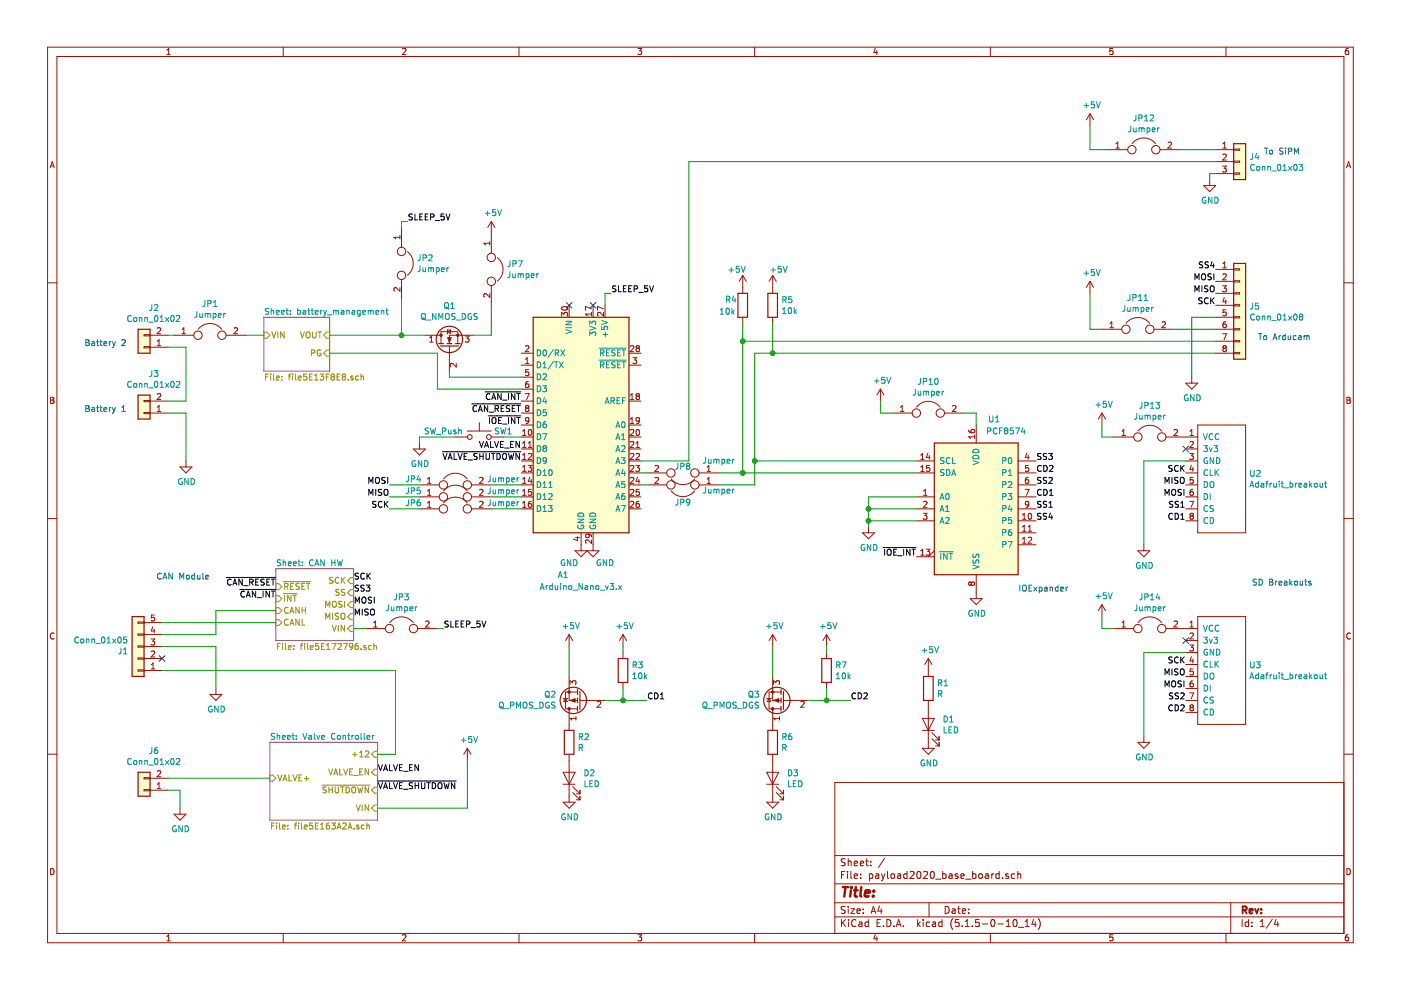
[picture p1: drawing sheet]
<svg xmlns="http://www.w3.org/2000/svg" width="297mm" height="210mm" viewBox="0 0 297 210" stroke-linecap="round" stroke-linejoin="round" font-family="sans-serif">
<path d="M.1 0h297v209.9h-297z" fill-rule="evenodd" fill="#fff" stroke="#fff" stroke-width=".21"/>
<g fill="none" stroke="#981200" stroke-width=".21">
<path d="M10.1 10h276.8v189.9h-276.8zM12.1 12h272.8v185.9h-272.8zM35.4 11.6h.7M35.4 10.6l.4-.3v1.3M60 10v2M85.3 10.4l.5-.1 .3 .3-.8 1h.8M110 10v2M135.3 10.3h.8l-.5 .5 .4 .1v.5l-.2 .2-.5-.2M160 10v2M185.6 10.2l-.3 .9h.8M185.9 10.7v.9M210 10v2"/>
<path d="M235.9 10.3h-.6v.6l.6-.1v.6l-.1 .2-.5-.2M259.9 10v2M285.9 10.3h-.4l-.2 .3-.1 .7 .3 .3 .4-.2v-.6h-.4l-.3 .2M10.6 35.6l.5-1.3 .4 1.3M10.7 35.2h.7M231.1 24.1l-.8 1.3M231.1 24.1v2.6M231.1 24.1l.8 1.3M234.9 31.7h4.2M236.6 31.4h.7M236.6 30.5l.4-.4v1.3M240 30.5a3.1 3.1 0 0 1 5 0"/>
<path d="M245.9 31.7h4.2M247.6 30.3l.5-.2 .3 .4-.8 .9h.8M255.2 39.3h2.5l-1.2 1.3zM256.5 38.1v1.2M257.7 31.7h3.9M257.7 34.3h3.9M257.7 36.8h3.9M259.2 35.2h.8l-.4 .5 .3 .1 .1 .5-.2 .2-.6-.1M259.3 31.4h.7M259.3 30.5l.4-.4v1.3M259.3 32.8l.5-.1 .2 .3-.8 .9h.8M261.6 31.6h1.2v.3h-1.2z"/>
<path d="M261.6 34.1h1.2v.3h-1.2zM261.6 36.7h1.2v.2h-1.2zM285.5 35.6l.4-1.3 .5 1.3M285.6 35.2h.6M10.1 60h2M84.8 49.9v.8M84.8 50.3h-1.3l.4 .4M85.1 48.2v4.2M85.1 59.3v4.2M86.4 53.4a3.1 3.1 0 0 1 0 4.9M103.8 51.2v.7M103.8 51.6h-1.2l.3 .3"/>
<path d="M104.2 47l-.8 1.2M104.2 47v6.7M104.2 47l.7 1.2M105.4 54.6a3.1 3.1 0 0 1 0 5M157.5 58.4l-.8 1.3M157.5 58.4v3.8M157.5 58.4l.7 1.3M163.8 58.4v3.8M163.8 58.4l-.7 1.3M163.8 58.4l.8 1.3M231.1 59.7v2.5M231.1 59.7l-.8 1.2"/>
<path d="M231.1 59.7l.8 1.2M257.7 57.1h3.9M257.7 59.7h3.9M259.3 55.9l.4-.4v1.3M259.3 58.2l.5-.1 .2 .3-.8 .9h.8M259.3 56.8h.7M261.6 57h1.2v.2h-1.2zM261.6 59.5h1.2v.3h-1.2zM284.9 60h2M30.5 71h1.3v.2h-1.3zM30.5 73.5h1.3v.2h-1.3zM31.8 71.1h3.8"/>
<path d="M31.8 73.6h3.8M33.3 72.4l.4-.4v1.3M33.3 69.6l.5-.1 .3 .3-.8 .9h.8M33.3 73.3h.8M36.9 71.1h4.2M38.6 70.7h.7M38.6 69.8l.4-.3v1.2M42 69.8a3.1 3.1 0 0 1 5 0M47.9 71.1h4.2M49.6 69.6l.5-.1 .3 .3-.8 .9h.8M84.8 61v.8l-.9-.8-.4 .2 .2 .5M90.2 71.1h3.3"/>
<path d="M91.1 72.5h.7M91.1 71.6l.4-.3v1.2M93.5 72.9v-2.6h3.6v2.6M94.9 70.3l.6-.4v.8zM95 69.8l-.2 1M95.3 73.4v5.3M96.7 77v.8l-.9-.8-.3 .3 .1 .5M98.7 71.3h.7l-.4 .4 .4 .2v.4l-.2 .2-.5-.1M100.4 71.1h-5.1v1.8M103.8 62.2v.8l-.9-.8-.3 .3 .1 .5M104.2 60.5v4.2M110.5 77.4h2.6"/>
<path d="M110.5 74.9h2.6M110.5 80h2.6M111.4 73.4l.5-.1 .2 .3-.7 1h.7M111.4 77.1h.7M111.4 76.2l.4-.4v1.3M112.1 78.4h-.6l-.1 .6 .5-.2 .2 .3v.3l-.2 .2-.5-.1M119.1 67v-.8l.4 .5 .2-.4h.5l.1 .2-.1 .5M119.2 65.1a.61 .61 0 0 1 .7-.1 .61 .61 0 0 1 .4 .6 .76 .76 0 0 1-1.2-.3zM120.7 64.7v2.6M125.4 66.2v.8M125.4 66.6h-1.3l.4 .4M125.4 65.5l-1.3-.5v.8"/>
<path d="M125.7 64.7v2.6M128 66.2v.8l-1-.8-.3 .3 .1 .5M128 65.5l-1.3-.5v.8M128.3 64.7v2.6M133.4 77.4h2.5M133.4 74.9h2.5M133.6 73.4l.5-.1 .3 .3-.8 1h.8M134.2 75.8h.8l-.4 .5 .3 .1 .1 .5-.3 .2-.5-.1M135.1 73.8l-.2-.2 .2-.3h.2l.3 .2-.3 .3M135.1 73.8l-.2 .3v.3l.2 .2 .4-.1 .1-.2v-.2l-.3-.3M135.1 73.8h.2M157.5 67.3v1.2"/>
<path d="M163.8 67.3v1.2M233.6 69.8h4.2M235.3 69.5h.8M235.3 68.6l.4-.4v1.3M238.8 68.5a3.1 3.1 0 0 1 4.9 .1M244.7 69.8h4.2M246.4 68.3l.5-.1 .2 .4-.8 .9h.8M252.7 80v1.2M257.7 69.8h3.9M257.7 74.9h3.9M257.7 62.2h3.9M257.7 64.7h3.9"/>
<path d="M257.7 67.3h3.9M257.7 72.3h3.9M259.2 70.7h.9l-.6 1.3M259.2 60.6h.8l-.4 .5 .3 .1 .1 .4-.2 .3-.6-.2M259.5 73.8l-.2-.2 .2-.3h.3l.2 .2-.2 .3M259.5 73.8l-.2 .3v.2l.2 .3 .4-.1 .1-.2v-.2l-.2-.3M259.5 73.8h.3M259.6 63.1l-.3 .9h.8M259.9 68.2h-.2a.79 .79 0 0 0-.2 1.3l.4-.1 .1-.5-.2-.2h-.3l-.2 .2M259.9 63.6v.8M259.9 65.7h-.6v.6l.5-.1 .2 .2v.3l-.2 .2-.5-.1M261.6 62.1h1.2v.2h-1.2z"/>
<path d="M261.6 64.6h1.2v.3h-1.2zM261.6 67.1h1.2v.3h-1.2zM261.6 69.7h1.2v.2h-1.2zM261.6 72.2h1.2v.3h-1.2zM261.6 74.8h1.2v.2h-1.2zM10.7 84.2h.5l.2 .3-.2 .3 .3 .3-.3 .4h-.5zM10.7 84.8h.5M30.5 84.9h1.3v.3h-1.3zM30.5 87.5h1.3v.2h-1.3zM31.8 87.6h3.8M31.8 85h3.8M33.3 86.3l.4-.3v1.3"/>
<path d="M33.3 83.6l.5-.2 .3 .4-.8 .9h.8M33.3 87.3h.8M38.2 99h2.5l-1.3 1.3zM39.4 97.7v1.3M87.7 95.2h2.5l-1.3 1.3zM88.9 93.9v1.3M96.6 92.7h2.5M99.1 91.4h5.1M101.6 89.6v1.8M104.2 92.7h2.5M110.5 87.6h2.6M110.5 85h2.6"/>
<path d="M110.5 92.7h2.6M110.5 95.2h2.6M110.5 90.1h2.6M110.5 97.7h2.6M110.5 82.5h2.6M110.8 92.3h.7M110.8 94.9h.7M110.8 97.4h.7M110.8 99.9h.7M110.8 91.4l.4-.3v1.2M110.8 94l.4-.4v1.3M110.8 96.5l.4-.4v1.3"/>
<path d="M110.8 99l.4-.3v1.2M111.4 83.4h.8l-.5 1.3M111.7 86.5l-.3-.2 .3-.3h.2l.2 .2-.2 .3M111.7 86.5l-.3 .3v.2l.3 .3 .3-.1 .1-.2v-.2l-.2-.3M111.7 86.5h.2M112 98.7h.7l-.4 .5 .4 .1v.4l-.2 .2-.5-.1M112 94.9h.7M112 96.3l.5-.2 .2 .4-.7 .9h.7M112 94l.4-.4v1.3M112 80.9h-.2a.79 .79 0 0 0-.1 1.3l.3-.1 .1-.5-.2-.2h-.2l-.3 .2M112.1 91.2l.2-.1a.67 .67 0 0 1 .5 .6 .67 .67 0 0 1-.5 .6l-.3-.5zM112.1 89.1l-.2 .2h-.4l-.1-.2 .1-.5 .4-.1 .2 .3-.1 .9-.5 .1"/>
<path d="M133.4 85h2.5M133.4 92.7h2.5M133.4 95.2h2.5M133.4 90.1h2.5M133.4 97.7h2.5M133.6 84.7h.8M133.6 91.2l.5-.1 .3 .3-.8 .9h.8M133.6 93.7l.5-.1 .3 .4-.8 .9h.8M133.6 96.3l.5-.2 .3 .4-.8 .9h.8M133.6 98.8l.5-.1 .3 .3-.8 .9h.8M133.6 83.8l.4-.4v1.3M133.6 88.9l.4-.4v1.3"/>
<path d="M133.6 89.8h.8M134.8 98.7h.8l-.4 .5 .3 .1 .1 .4-.3 .2-.5-.1M134.9 94.9h.7M134.9 96.3l.4-.2 .3 .4-.8 .9h.8M134.9 94l.3-.4v1.3M135 91.2l.2-.1a.67 .67 0 0 1 .4 .6 .67 .67 0 0 1-.4 .6l-.3-.5zM135.1 84l-.2-.3 .2-.3h.2l.3 .3-.3 .3M135.1 84l-.2 .2v.4l.2 .1h.4l.1-.2v-.3l-.3-.2M135.1 84h.2M135.6 89.1l-.3 .2h-.3l-.1-.7 .4-.1 .3 .3-.1 .7-.2 .2-.3 .1M138.9 98.8l.5-.1 .2 .3-.8 .9h.8M149.9 99.9h.7"/>
<path d="M149.9 99l.4-.3v1.2M186.7 82.5l-.8 1.3M186.7 82.5v2.5M186.7 82.5l.7 1.3M189.2 87.6h4.2M190.9 87.3h.7M190.9 86.3l.4-.3v1.3M194.3 97.7h3.8M194.3 86.3a3.1 3.1 0 0 1 5 0M195.2 97.4h.7M195.2 96.5l.4-.4v1.3M195.2 99l.4-.3v1.2"/>
<path d="M195.2 99.9h.7M196.7 96.1l-.3 .9h.8M197 96.6v.8M197.1 98.7h-.6l-.1 .6 .5-.1 .3 .2v.3l-.3 .2-.5-.1M200.3 87.6h4.1M202 86.1l.4-.1 .3 .3-.8 1h.8M205.4 91.2l.1 .4 .4 .2 .6-.1 .1-.5-.2-.2-.5 .2v.3l.2 .3M206.6 92.3v.7M206.6 92.6h-1.2l.3 .4M207 90.1v3.8M215.9 97.7h3.8M217.7 96.1l-.3 .9h.8"/>
<path d="M218 96.6v.8M218 98.7h-.5l-.1 .6 .5-.1 .2 .2v.3l-.2 .2-.5-.1M233.6 87.6l-.7 1.2M233.6 87.6v2.5M233.6 87.6l.8 1.2M236.2 92.7h4.2M237.9 92.3h.7M237.9 91.4l.4-.3v1.2M241.3 91.4a3.1 3.1 0 0 1 5 0M247.2 92.7h6.7M248.9 91.2l.5-.1 .3 .3-.8 .9h.8M251.4 95.2h2.5"/>
<path d="M251.4 97.7h2.5M251.4 81.2h2.5l-1.2 1.3zM252.2 96.1h.8l-.4 .5 .4 .1v.5l-.2 .2-.6-.1M252.3 92.3h.7M252.3 91.4l.4-.3v1.2M252.3 93.7l.5-.1 .2 .4-.8 .9h.8M252.6 98.6l-.3 .9h.8M252.9 99.1v.8M253.9 90.1h10.2v22.9h-10.2zM285.6 84.2h.4l.3 .3-.3 .3 .3 .3-.2 .4h-.5zM285.6 84.8h.4M10.1 109.9h2"/>
<path d="M88.9 102.8h4.2M88.9 105.4h4.2M88.9 107.9h4.2M90.6 102.5h.8M90.6 105h.8M90.6 107.6h.8M90.6 101.6l.4-.4v1.3M90.6 104.1l.4-.3v1.2M90.6 106.6l.4-.3v1.3M94.1 106.6a3.1 3.1 0 0 1 4.9 0M94.1 104.1a3.1 3.1 0 0 1 4.9 0M94.1 101.5a3.1 3.1 0 0 1 4.9 .1"/>
<path d="M100 102.8h4.2M100 105.4h4.2M100 107.9h4.2M101.7 106.4l.5-.1 .2 .3-.8 1h.8M101.7 101.3l.5-.1 .2 .4-.8 .9h.8M101.7 103.9l.5-.1 .2 .3-.8 .9h.8M110.5 100.3h2.6M110.5 102.8h2.6M110.5 105.4h2.6M110.5 107.9h2.6M110.8 102.5h.7M110.8 105h.7"/>
<path d="M110.8 107.6h.7M110.8 101.6l.4-.4v1.3M110.8 104.1l.4-.3v1.2M110.8 106.6l.4-.3v1.3M112.3 101.2l-.3 .9h.8M112.6 106.3l-.4 .1-.2 .4 .1 .6 .5 .1 .1-.2-.1-.5h-.3l-.3 .2M112.6 101.6v.9M112.7 103.8h-.6l-.1 .6 .5-.2 .2 .3v.3l-.2 .2-.5-.1M121.9 116.8h5.1l-1.3 1.2-1.2-1.2-1.3 1.2zM122 114h.9M122.4 113.8v.8l-.8-.3M123.2 113v3.8"/>
<path d="M124.7 113.2l.2 .3v.4h-.6l-.2-.4 .3-.3 .7 .1 .3 .2v.4M125.4 114.5v.8l-.9-.8-.4 .2 .2 .5M125.7 113v3.8M133.4 100.3h2.5M133.4 102.8h2.5M133.4 105.4h2.5M133.4 107.9h2.5M133.6 101.3l.5-.1 .3 .4-.8 .9h.8M133.6 103.9l.5-.1 .3 .3-.8 .9h.8M133.6 106.4l.5-.1 .3 .3-.8 1h.8M135.2 101.2l-.3 .9h.7M135.5 106.3l-.5 .1-.1 .4v.6l.6 .1 .1-.2-.1-.5h-.4l-.2 .2"/>
<path d="M135.5 101.6v.9M135.5 103.8h-.6v.6l.4-.2 .3 .3v.3l-.3 .2-.4-.1M137.2 100.3h4.2M137.2 102.8h4.2M138.9 101.3l.5-.1 .2 .4-.8 .9h.8M142.3 104.1a3.1 3.1 0 0 0 5 0M142.3 101.5a3.1 3.1 0 0 0 5 0M148.2 100.3h4.2M148.2 102.8h4.2M149.9 102.5h.7M149.9 101.6l.4-.4v1.3M182.9 113h2.5l-1.3 1.2z"/>
<path d="M184.1 111.7v1.3M194.3 100.3h3.8M194.3 105.4h3.8M194.3 107.9h3.8M194.3 110.4h3.8M194.3 118h3.8M195.2 117.7h.7M195.2 116.8l.4-.4v1.3M195.8 108.8h.7l-.4 .5 .4 .1v.5l-.2 .2-.5-.1M195.8 105h.7M195.8 106.4l.5-.1 .2 .3-.7 1h.7M195.8 104.1l.4-.3v1.2"/>
<path d="M196.4 116.4h.8l-.5 .5 .4 .2 .1 .4-.3 .2-.5-.1M198.1 116.8l-1.3 1.2M215.9 113h3.8M215.9 100.3h3.8M215.9 102.8h3.8M215.9 105.4h3.8M215.9 107.9h3.8M215.9 110.4h3.8M215.9 115.5h3.8M216.8 110.1h.7M216.8 109.2l.4-.4v1.3M216.8 111.7l.4-.3v1.2"/>
<path d="M216.8 114.3l.4-.4v1.3M216.8 112.6h.7M216.8 115.2h.7M217.3 103.8h.9l-.6 1.2M218 101.2h-.2a.79 .79 0 0 0-.2 1.3l.4-.1 .1-.5-.2-.2h-.3l-.2 .2M218 114l.5-.1 .2 .4-.8 .9h.8M218 112.6h.7M218 111.7l.4-.3v1.2M218.1 106.8l-.2 .3-.4-.1-.1-.2 .1-.4 .4-.1 .2 .2-.2 .9-.4 .2M218.1 109l.2-.2a.67 .67 0 0 1 .4 .7 .67 .67 0 0 1-.4 .6l-.3-.5zM241.2 116.8h2.6l-1.3 1.2zM242.5 115.5v1.3"/>
<path d="M251.4 100.3h2.5M251.4 102.8h2.5M251.4 105.4h2.5M251.4 107.9h2.5M251.4 110.4h2.5M252.2 106.3h.9l-.6 1.3M252.5 109.4l-.2-.3 .2-.3h.3l.2 .3-.2 .3M252.5 109.4l-.2 .2v.3l.2 .2 .4-.1 .1-.1v-.3l-.2-.2M252.5 109.4h.3M252.9 103.8h-.2a.79 .79 0 0 0-.2 1.2h.4l.1-.5-.2-.3h-.3l-.2 .3M253 101.2h-.6l-.1 .6 .5-.1 .2 .2v.4l-.2 .2-.5-.1M284.9 109.9h2"/>
<path d="M11.5 134.3a.58 .58 0 0 0-.8 .5 .58 .58 0 0 0 .8 .6M29.3 131.9h1.2v.2h-1.2zM29.3 134.4h1.2v.3h-1.2zM29.3 137h1.2v.2h-1.2zM29.3 139.5h1.2v.2h-1.2zM30.5 139.6h3.9M30.5 137.1h3.9M30.5 134.5h3.9M30.5 132h3.9M32 135.5h.8l-.4 .5 .3 .1 .1 .4-.2 .3-.6-.2M32.1 138.1l.5-.1 .2 .4-.8 .9h.8M32.4 132.9l-.3 .9h.8"/>
<path d="M32.7 133.4v.8M32.7 130.4h-.6v.6l.5-.1 .2 .2v.3l-.2 .3-.5-.2M77.5 133.3h4.2M79.2 132.9h.7M79.2 132l.4-.3v1.2M82.6 132a3.1 3.1 0 0 1 5 0M88.6 133.3h4.1M90.3 131.8l.4-.1 .3 .3-.8 .9h.8M120.7 134.5v2.6M120.7 134.5l-.8 1.3M120.7 134.5l.7 1.3M132.1 134.5l-.8 1.3"/>
<path d="M132.1 134.5v2.6M132.1 138.4v1.2M132.1 134.5l.8 1.3M163.8 134.5v2.6M163.8 134.5l-.7 1.3M163.8 134.5l.8 1.3M175.2 134.5l-.7 1.3M175.2 134.5v2.6M175.2 138.4v1.2M175.2 134.5l.8 1.3M196.8 139.6l-.7 1.3M196.8 139.6v3.8"/>
<path d="M196.8 139.6l.8 1.3M205.6 123.4l-.2 .2v.3l.2 .2M205.6 124.1h.1M205.6 123.4h.1M205.7 123.4l.2 .2M205.7 126.9h2.5l-1.2 1.3zM205.9 123.9l-.2 .2M205.9 123.6l.3-.2h.2l.2 .2v.4l-.2 .1h-.2l-.3-.2M205.9 123.6v.3M207 121.9v5M233.6 128.2v2.5M233.6 128.2l-.7 1.3"/>
<path d="M233.6 128.2l.8 1.3M236.2 133.3h4.2M237.9 132.9h.7M237.9 132l.4-.3v1.2M241.3 132a3.1 3.1 0 0 1 5 0M247.2 133.3h6.7M248.9 131.8l.5-.1 .3 .3-.8 .9h.8M251.4 135.8h2.5M251.4 138.4h2.5M252.2 136.8h.8l-.4 .4 .4 .2v.4l-.2 .2-.6-.1M252.3 134.3l.5-.1 .2 .4-.8 .9h.8M252.3 132l.4-.3v1.2"/>
<path d="M252.3 132.9h.7M252.6 139.2l-.3 .9h.8M252.9 139.7v.9M253.9 130.7h10.2v22.9h-10.2zM286.3 134.3a.58 .58 0 0 0-.8 .5 .58 .58 0 0 0 .8 .6M10.1 159.9h2M29.3 142h1.2v.3h-1.2zM30.5 142.2h3.9M32.1 141.8h.7M32.1 140.9l.4-.3v1.2M44.5 147.2h2.5l-1.2 1.3zM45.8 146v1.2"/>
<path d="M99.1 158.7l-.8 1.2M99.1 158.7v2.5M99.1 158.7l.8 1.2M119.9 148.1l.4 .7h-.8zM120.4 148l-1 .3M120.7 143.4v5.1h1.7M120.7 150.3v4.6M120.7 159.9v10.2M120.8 145.1v-.8l.5 .4 .2-.3 .4-.1 .2 .3-.1 .5M122.1 152.3h-1.3l.4 .4M122.1 151.9v.8M122.4 146.7h-2.5v3.6h2.5"/>
<path d="M123 148.5h5.3M126.6 148.8l.5-.1 .3 .3-.8 1h.8M132.1 144.7v1.3M163.1 148.1l.3 .7h-.7zM163.6 148l-1 .3M163.8 143.4v5.1h1.8M163.8 150.3v4.6M163.8 159.9v10.2M164 145.1v-.8l.5 .4 .1-.3 .4-.1 .3 .3-.2 .5M165.3 152.3h-1.3l.4 .4M165.3 151.9v.8M165.6 146.7h-2.5v3.6h2.5"/>
<path d="M166.1 148.5h5.3M169.8 148.8l.5-.1 .2 .3-.8 1h.8M175.2 144.7v1.3M195.6 158.7h2.5l-1.3 1.2zM195.6 154.9h2.5M195.6 152.3h2.5l-1.3 2.6zM196.8 148.5v10.2M197.6 156.6l1.5 1.6M197.6 155.4l1.5 1.5M198.3 158.2h.8M198.3 156.9h.8M199.1 156.1v.8"/>
<path d="M199.1 157.4v.8M241.2 157.4h2.6l-1.3 1.3zM242.5 156.1v1.3M251.4 148.5h2.5M251.4 140.9h2.5M251.4 143.4h2.5M251.4 146h2.5M251.4 151h2.5M252.2 146.9h.9l-.6 1.3M252.5 150l-.2 .2v.3l.2 .2h.4l.1-.2v-.3l-.2-.2M252.5 150l-.2-.2 .2-.4h.3l.2 .3-.2 .3M252.5 150h.3"/>
<path d="M252.9 144.4h-.2a.79 .79 0 0 0-.2 1.2h.4l.1-.5-.2-.2h-.3l-.2 .2M253 141.8h-.6l-.1 .6 .5-.1 .2 .3v.3l-.2 .2-.5-.1M284.9 159.9h2M30.5 164.9h1.3v.2h-1.3zM30.5 167.4h1.3v.3h-1.3zM31.8 167.5h3.8M31.8 165h3.8M33.3 167.2h.8M33.3 166.3l.4-.4v1.3M33.3 163.5l.5-.1 .3 .4-.8 .9h.8M36.9 172.6h2.5l-1.2 1.3zM38.2 171.4v1.2"/>
<path d="M119.4 170.1h2.5l-1.2 1.3zM119.4 166.3h2.5M119.4 163.7h2.5l-1.2 2.6zM121.4 168.1l1.6 1.5M121.4 166.8l1.6 1.5M122.2 169.6h.8M122.2 168.3h.8M123 167.5v.8M123 168.8v.8M162.6 170.1h2.5l-1.3 1.3zM162.6 166.3h2.5M162.6 163.7h2.5l-1.3 2.6z"/>
<path d="M164.6 168.1l1.5 1.5M164.6 166.8l1.5 1.5M165.3 169.6h.8M165.3 168.3h.8M166.1 167.5v.8M166.1 168.8v.8M284.9 165.9h-107.9v32M10.7 184.2a.65 .65 0 0 1 .8 .6 .65 .65 0 0 1-.8 .7zM35.4 198.5l.4-.3v1.3M35.4 199.5h.7M60 197.9v2M85.3 198.3l.5-.1 .3 .3-.8 1h.8"/>
<path d="M110 197.9v2M135.3 198.2h.8l-.5 .5 .4 .1v.6l-.2 .1-.5-.1M160 197.9v2M177 194.4h107.9M177 191.4h107.9M177 187.4h107.9M177 181.4h107.9M178.4 185.5h.5M178.4 195v1.5M178.6 195.6l.7 .9M179.1 184.8h-.7v1.5M179.2 192.2h-.6l-.3 .2 .2 .4 .6 .3v.4l-.2 .2-.6-.1"/>
<path d="M179.2 182.1h-.6l-.3 .2 .2 .4 .6 .3v.4l-.2 .2-.6-.1M179.3 195l-.9 .8M179.7 184.8v.1M179.7 185.3v1M179.8 182.1v1.5M179.8 192.2v.1M179.8 192.7v1M179.8 182.7l.2-.1h.4l.1 1M179.9 195v.1M179.9 195.5v1M180.4 192.7h.8l-.8 1h.8M180.4 184.8v1.3l.2 .2"/>
<path d="M181.1 185.8l.7-.2v-.3h-.5l-.2 .2 .1 .7h.6M181.1 183.1l.7-.2v-.3h-.5l-.2 .2 .1 .7h.6M181.5 195.1a.59 .59 0 0 0-.8 0 .59 .59 0 0 0-.1 .7 .56 .56 0 0 0 .2 .6 .56 .56 0 0 0 .7-.1M181.7 193.2l.7-.2-.1-.2-.4-.1-.2 .2 .1 .7h.5M182.1 195.5h.6l.1 1M182.4 183.1l.7-.2-.1-.3h-.4l-.2 .2 .1 .7h.5M182.5 186.1v.2M182.5 185.3v.2M182.8 195.8l-.5 .1-.3 .2 .3 .4 .5-.1M183 193.5v.2M183 192.8v.1M183.5 182.6h.6"/>
<path d="M183.7 182.1v1.3l.4 .2M184.1 195.5h-.4l-.3 .2 .1 .6 .2 .2 .4-.1M184.1 195v1.5M184.3 185.3h.5l.2 .2v.6l-.2 .2-.5-.1M184.3 185.3v1.5M184.6 183.4v.2M184.6 182.6v.2M184.7 193.7l.5-1.5 .5 1.5M184.8 193.2h.8M185.6 198.1l-.3 .9h.8M185.7 185.3h.6v1M185.9 198.6v.9"/>
<path d="M186 195.7h.5M186.3 185.6l-.7 .3 .2 .4 .5-.1M186.5 192.1l-.4 1.1h1M186.7 195h-.7v1.5h.7M186.8 192.7v1M186.9 185.3l.4 1M187.3 186.3l-.4 .5M187.3 196.3v.2M187.5 182l-1.2 1.9M187.6 185.3l-.3 1M188 195a.76 .76 0 0 1 .9 .7 .76 .76 0 0 1-.9 .8zM188.2 184.8v1.3l.2 .2"/>
<path d="M189 185.4l.2-.1 .4 .1v.7l-.2 .2-.4-.2zM189.5 196.3v.2M190 196.5l.5-1.5 .5 1.5M190.2 196h.7M190.3 185.3h.6l.1 1M191 185.6l-.5 .1-.3 .2 .3 .4 .5-.1M191.5 196.3v.2M192.3 185.3h-.4l-.3 .2 .1 .6 .2 .2 .4-.1M192.3 184.8v1.5M193 184.9l.5-.1 .3 .1v.3l-.9 1.1h.9M194.5 195v1.5M194.6 184.8h.1a.8 .8 0 0 1 .6 .7 .8 .8 0 0 1-.6 .8 1 1 0 0 1-.1-1.5z"/>
<path d="M194.7 195.9l.4 .6M195.1 195.5l-.6 .5M195.7 195v.1M195.7 195.5v1M195.8 184.9l.6-.1 .3 .4-1 1.1h1M197 191.4v3M197.1 195.5h-.4l-.3 .2v.6l.3 .2 .4-.1M197.4 184.9l.2-.1a.8 .8 0 0 1 .5 .7 .8 .8 0 0 1-.5 .8l-.4-.6zM197.7 195.5h.6l.1 1M198.4 195.8l-.7 .3 .2 .4 .5-.1M198.4 186.4h1.1M199.7 195.5h-.4l-.3 .2 .1 .6 .2 .2 .4-.1"/>
<path d="M199.7 195v1.5M199.9 185.3h.4l.3 .2-.1 .6-.2 .2-.4-.1M199.9 184.8v1.5M200.4 192.2a.75 .75 0 0 1 .8 .7 .75 .75 0 0 1-.8 .8zM201.2 185.3h.6l.1 1M201.9 185.6l-.5 .1-.2 .2 .2 .4 .5-.1M201.9 192.8h.6v.9M202 194.8a1.71 1.71 0 0 0 0 2.2M202.5 193l-.5 .1-.2 .2 .2 .4 .5-.1M203 192.7h.6M203.1 185.3h-.4l-.2 .2 .1 .2 .5 .1v.4h-.6M203.2 192.2v1.3l.4 .2"/>
<path d="M203.3 195h-.7l-.1 .7 .7-.1 .2 .2-.1 .5-.2 .2-.6-.2M203.7 185.8l.7-.2v-.3h-.5l-.2 .2 .1 .7h.6M204 196.3v.2M204 193.2l.7-.2v-.2l-.5-.1-.2 .2 .1 .7h.6M204.6 196.5h.9M204.6 195.4l.5-.4v1.5M204.7 186.4h1.2M205.4 193.5v.2M205.4 192.8v.1M206.1 196.3v.2M206.2 185.3h.4l.3 .2v.6l-.3 .2-.4-.1M206.2 184.8v1.5"/>
<path d="M207.6 195h-.7l-.1 .7 .7-.1 .1 .7-.2 .2-.6-.2M207.6 185.4l.2-.1 .4 .1v.7l-.2 .2-.4-.2zM208.3 195.9h1.1M208.9 185.3h.6l.1 1M209.6 185.6l-.7 .3 .2 .4 .5-.1M210 197.9v2M210.3 195h.1a.8 .8 0 0 1 .6 .7 .8 .8 0 0 1-.6 .8 1 1 0 0 1-.1-1.5zM210.3 185.3v1M210.7 185.3l-.4 .2M211.6 195.9h1.1M211.9 185.3h-.5l-.3 .2 .1 .6 .2 .2 .5-.1M211.9 184.8v1.5"/>
<path d="M212.6 186.1v.2M213.3 196.5h.9M213.3 195.4l.5-.4v1.5M213.8 185.3h-.4l-.2 .2 .1 .2 .5 .1v.4h-.6M215 195h.1a.8 .8 0 0 1 .6 .7 .8 .8 0 0 1-.6 .8 .97 .97 0 0 1-.1-1.5zM215.1 185.3h-.4l-.3 .2 .1 .6 .2 .2 .4-.1M215.8 185.4l.2-.1h.3l.1 1M215.8 184.8v1.5M215.9 196.6h1.2M217.4 196.5h.8M217.4 195.4l.4-.4v1.5M219.1 194.9l-.3 1.1h.9"/>
<path d="M219.5 195.5v1M220.1 194.8a1.71 1.71 0 0 1 0 2.2M235.9 198.2h-.6v.6l.6-.1v.7l-.1 .1-.5-.1M259.9 197.9v2M260.9 191.4v6.5M263.4 195v1.5M264.7 195.5h-.4l-.3 .2 .1 .7h.6M264.7 195v1.5M265.4 196.3v.2M265.4 195.5v.2M267.2 196.5h.9M267.2 195.4l.4-.4v1.5"/>
<path d="M269.8 194.9l-1.3 1.9M270.5 194.9l-.3 1.1h.9M270.9 195.5v1M285.6 184.2a.65 .65 0 0 1 .7 .6 .65 .65 0 0 1-.7 .7zM285.9 198.2h-.4l-.2 .3-.1 .7 .3 .3 .4-.1v-.7h-.4l-.3 .2"/>
<circle cx="240" cy="31.7" r=".89"/>
<circle cx="245.1" cy="31.7" r=".89"/>
<circle cx="85.1" cy="58.4" r=".89"/>
<circle cx="85.1" cy="53.3" r=".89"/>
<circle cx="104.2" cy="54.6" r=".89"/>
<circle cx="104.2" cy="59.7" r=".89"/>
<circle cx="42" cy="71.1" r=".89"/>
<circle cx="47" cy="71.1" r=".89"/>
<circle cx="238.7" cy="69.8" r=".89"/>
<circle cx="243.8" cy="69.8" r=".89"/>
<circle cx="99.6" cy="92.7" r=".51"/>
<circle cx="103.7" cy="92.7" r=".51"/>
<circle cx="194.3" cy="87.6" r=".89"/>
<circle cx="199.4" cy="87.6" r=".89"/>
<circle cx="241.2" cy="92.7" r=".89"/>
<circle cx="246.3" cy="92.7" r=".89"/>
<circle cx="94" cy="107.9" r=".89"/>
<circle cx="94" cy="105.4" r=".89"/>
<circle cx="94" cy="102.8" r=".89"/>
<circle cx="99.1" cy="105.4" r=".89"/>
<circle cx="99.1" cy="102.8" r=".89"/>
<circle cx="99.1" cy="107.9" r=".89"/>
<circle cx="142.2" cy="102.8" r=".89"/>
<circle cx="142.2" cy="100.3" r=".89"/>
<circle cx="147.3" cy="100.3" r=".89"/>
<circle cx="147.3" cy="102.8" r=".89"/>
<circle cx="82.6" cy="133.3" r=".89"/>
<circle cx="87.7" cy="133.3" r=".89"/>
<circle cx="241.2" cy="133.3" r=".89"/>
<circle cx="246.3" cy="133.3" r=".89"/>
</g>
<path d="M263.5 193l.7-.1 .1-.2-.1-.4-.2-.1h-.5v1.5M263.8 193l.5 .7M264.9 193.2l.7-.2-.1-.2-.4-.1-.2 .2 .1 .7h.5M266.1 192.7l.4 1 .3-1M267.4 193.5v.2M267.4 192.8v.1" fill="none" stroke="#981200" stroke-width=".38"/>
<path d="M178.7 188.1h1.1M179.3 188.1l-.3 2M180.4 188.8l-.2 1.3M180.5 188.1v.2M180.5 188.1l.1 .1-.1 .1M181.1 188.8h.7M181.5 188.1l-.3 1.7 .1 .2 .4 .1M182.6 188.1l-.2 1.7 .2 .3M183.4 189.4l1-.2-.1-.4h-.5l-.4 .2v1h.8M185.1 189.9v.2M185.3 188.8l.1 .1-.2 .1M185.3 188.8l-.1 .2" fill="none" stroke="#981200" stroke-width=".51"/>
<path d="M55.9 67.3h14v11.4h-14zM58.5 120.6h16.5v15.2h-16.5zM57.2 157.4h22.8v16.5h-22.8z" fill="none" stroke="#982296" stroke-width=".21"/>
<g fill="none" stroke="#009596" stroke-width=".21">
<path d="M229.8 22.4h1M230.3 21.9v1M232 21.6h-.6l-.1 .6 .2-.1 .5 .1v.5l-.2 .2-.5-.2M232.4 21.6l.4 1.3 .5-1.3M239.8 26.7l-.1 1.1-.4 .1M240.4 27.1v.8l.5-.1M240.8 24.4v1.1l-.4 .1M240.9 27.1v.8M241.5 25h.6v-.5l-.6-.1v1.2M241.5 27.1v.8M241.5 27.2l.4-.1 .2 .2M242.1 27.3l.1-.2 .3 .1 .1 .7"/>
<path d="M242.1 27.3v.6M242.6 25.6h.8M242.6 24.7l.4-.3v1.2M243.2 27.2l.4-.1 .2 .2-.1 .6h-.5M243.2 27.1v1.3M243.9 24.5l.4-.1 .3 .3-.8 .9h.8M244.3 27.5l.6-.1-.1-.2-.3-.1-.2 .2v.6h.5M245.4 27.1v.8M245.8 27.1l-.4 .2M265.6 32.5v1l-.2 .3h-.3M265.9 35a.56 .56 0 0 0-.7 .1 .56 .56 0 0 0 0 .7l.4 .3 .3-.1M266.4 32.5l-.3 .9h.8"/>
<path d="M266.5 35.3h.3l.3 .2-.1 .6-.5-.1zM266.7 33v.8M267.6 35.4l.5-.1 .1 .8M267.6 35.3v.8M268.8 35.4l.5-.1v.8M268.8 35.3v.8M269.6 36.3h1M270.9 35l.2-.1a.67 .67 0 0 1 .5 .6 .67 .67 0 0 1-.5 .6l-.3-.5zM272 36.1h.8M272 35.2l.4-.3v1.2M273.2 35.3l.7 .8M273.9 35.3l-.7 .8"/>
<path d="M274.4 35l.2-.1a.67 .67 0 0 1 .4 .6 .67 .67 0 0 1-.4 .6l-.3-.5zM275.4 34.9h.8l-.4 .4 .4 .2-.1 .6-.7-.1M89.1 56.3l-.1 1.1-.4 .2M89.1 54v.9l-.2 .3-.3 .1M89.7 56.8v.7h.5M89.7 54.7l.7-.1v-.5l-.7-.1v1.3M90.2 56.8v.8M90.8 56.8v.8M90.8 56.9l.4-.1 .2 .1M90.9 54.1l.5-.1 .2 .4-.8 .9h.8M91.4 56.9l.1-.1h.4v.8M91.4 56.9v.7"/>
<path d="M92.5 56.8h.4l.2 .2-.1 .5h-.5M92.5 56.8v1.2M93.6 57.2l.6-.1-.1-.3h-.3l-.2 .1 .1 .6h.4M94.7 56.8v.8M95.1 56.8l-.4 .2M102.9 45.2h1M103.4 44.8v.9M105.1 44.5h-.6l-.1 .6 .2-.2 .4 .1 .1 .6-.2 .1-.5-.1M105.5 44.5l.4 1.2 .4-1.2M108.1 57.6l-.1 1.1-.4 .2M108.1 55.3v.9l-.2 .3-.3 .1M108.7 58l.1 .8 .4-.1"/>
<path d="M108.7 56l.7-.2v-.4l-.7-.1v1.3M109.2 58v.9M109.9 58v.9M109.9 58.2l.3-.2 .2 .2M109.9 55.3h.8l-.5 1.3M110.4 58.2l.2-.2 .3 .1v.8M110.4 58.2v.7M111.6 58.1l.3-.1 .3 .3-.2 .5h-.4M111.6 58v1.3M112.6 58.4l.7-.1-.1-.2-.4-.1-.2 .2 .1 .6h.5M113.8 58v.9M114.1 58l-.3 .3"/>
<path d="M154.6 57.2h.9M155 56.8v.9M156.7 56.5h-.6v.6l.2-.2 .4 .1v.6l-.1 .1-.5-.1M157.2 56.5l.4 1.2 .4-1.2M163.4 57.2h1M163.9 56.8v.9M165.6 56.5h-.6v.6l.1-.2 .5 .1v.6l-.2 .1-.4-.1M166.1 56.5l.4 1.2 .4-1.2M229.8 57.9h1M230.3 57.4v1M232 57.1h-.6l-.1 .7 .2-.2 .5 .1v.6l-.2 .1-.5-.1M232.4 57.1l.4 1.3 .5-1.3"/>
<path d="M255.6 41.9a.59 .59 0 0 0-.7 .6 .59 .59 0 0 0 .7 .5l.1-.5h-.3M257 41.8v1.3l-.8-1.3v1.3M257.6 41.8a.64 .64 0 0 1 .7 .6 .64 .64 0 0 1-.7 .7zM27.9 67a.56 .56 0 0 0-.8 .1 .56 .56 0 0 0 0 .8l.4 .3 .4-.2M28.4 67.4l.3-.1 .3 .3-.1 .5-.5-.1zM29.5 67.3v.9M29.5 67.4h.5l.1 .8M30.7 67.3v.9M30.7 67.4h.5v.8M31.5 68.3h1M32.2 64.6v.9l-.2 .3-.3 .1M32.2 78.5v1l-.2 .3h-.3"/>
<path d="M32.7 78.5h.8l-.5 .5 .4 .2 .1 .4-.3 .2-.5-.1M32.7 64.7l.5-.1 .3 .3-.8 1h.8M32.9 67l.1-.1a.67 .67 0 0 1 .5 .6 .67 .67 0 0 1-.5 .7l-.3-.5zM33.9 67.2l.4-.3v1.3M33.9 68.2h.8M35.1 67.3l.7 .9M35.8 67.3l-.7 .9M36.3 67l.2-.1a.67 .67 0 0 1 .4 .6 .67 .67 0 0 1-.4 .7l-.3-.5zM37.4 67l.5-.1 .2 .3-.8 1h.8M41.7 66v1.1l-.4 .2M42.4 66.5v.7h.5M42.9 66.5v.8"/>
<path d="M43.4 63.7v.9l-.1 .3-.3 .1M43.5 66.6l.4-.1 .2 .1M43.5 66.5v.8M44.1 66.6l.1-.1h.3l.1 .8M44.1 64.4l.6-.1v-.5l-.6-.1v1.3M44.1 66.6v.7M45.2 66.5h.4l.2 .2-.1 .5h-.5M45.2 66.5v1.2M45.2 65h.8M45.2 64.1l.4-.4v1.3M46.3 66.9l.6-.1-.1-.3h-.3l-.2 .1v.6h.5M47.4 66.5v.8"/>
<path d="M47.8 66.5l-.4 .2M57 65.4h-.5l-.2 .1v.4l.5 .2 .2 .3-.3 .2h-.5M57.5 65.4v1.2M57.5 65.9h.5v.7M58.6 66.2l.6-.1-.1-.2-.3-.1-.2 .2v.6h.5M59.7 66.2l.6-.1-.1-.2-.3-.1-.2 .2v.6h.5M60.7 65.8h.4M60.8 65.4v1.1l.3 .1M61.6 66.5v.1M61.6 65.9v.1M63.1 65.9l.4-.1 .2 .2-.1 .6h-.5M63.1 65.4v1.2"/>
<path d="M64.3 65.9h.5v.7M64.8 66.1l-.6 .2 .2 .3h.4M65.2 65.8h.5M65.4 65.4v1.1l.3 .1M66 65.8h.4M66.2 65.4v1.1l.2 .1M66.8 66.2l.6-.1v-.2l-.4-.1-.2 .2 .1 .6h.5M68 65.8v.8M68.3 65.8l-.3 .2M68.6 65.8l.3 .8M68.9 66.6l-.3 .5M69.2 65.8l-.3 .8"/>
<path d="M69.4 66.8h1M70.7 65.9l.3-.1 .2 .2M70.7 65.8v.8M71.2 66l.2-.2 .3 .1 .1 .7M71.2 66v.6M72.4 65.9h.5v.7M72.9 66.1l-.6 .2 .1 .3h.5M73.5 65.9h.5l.1 .7M73.5 65.8v.8M74.7 65.9h.5v.7M75.2 66.1l-.6 .2 .1 .3h.5M76.4 65.9l-.4-.1-.2 .2 .1 .6h.5"/>
<path d="M76.4 65.8v1l-.3 .3-.3-.1M76.9 66.2l.6-.1v-.2l-.4-.1-.2 .2 .1 .6h.5M78.1 65.9l.3-.1 .2 .2M78.1 65.8v.8M78.6 66l.2-.2 .3 .1v.7M78.6 66v.6M79.7 66.2l.6-.1-.1-.2-.3-.1-.2 .2v.6h.5M80.8 65.9h.5l.1 .7M80.8 65.8v.8M81.8 65.8h.5M82 65.4v1.1l.3 .1M89.5 66.5h.1a.44 .44 0 0 1 .6 .4l-.1 .7-.2 .1h-.4l-.2-.4z"/>
<path d="M89.6 67.4l.7 .5M90.4 67.9h1M92.4 66.5v1.2l-.7-1.2v1.2M93 67.7v-1.2l.5 .9 .4-.9v1.2M94.3 64.3l.2-.2a.44 .44 0 0 1 .6 .5l-.1 .6-.5 .2-.2-.2zM94.5 65.1l.7 .4M94.5 66.6l.2-.1a.44 .44 0 0 1 .6 .4l-.1 .7-.5 .1-.3-.4zM95.6 65.4h.7M95.6 64.5l.3-.4v1.3M96.5 66.5h-.5l-.2 .1 .1 .4 .5 .2 .1 .3-.3 .2h-.4M96.7 67.9h1M98 66.5a.64 .64 0 0 1 .7 .6 .64 .64 0 0 1-.7 .6z"/>
<path d="M99.9 66.5a.57 .57 0 0 0-.7 .6 .57 .57 0 0 0 .8 .5v-.4h-.3M101.2 66.5h-.5l-.2 .1 .1 .4 .5 .2 .1 .3-.3 .2h-.4M113.9 74.2a.64 .64 0 0 1 .8 .6 .64 .64 0 0 1-.8 .6zM113.9 76.7a.64 .64 0 0 1 .8 .7 .64 .64 0 0 1-.8 .6zM113.9 79.3a.64 .64 0 0 1 .8 .6 .64 .64 0 0 1-.8 .6zM115.1 78h.8M115.1 77.1l.4-.4v1.3M115.1 79.4l.5-.1 .3 .3-.8 .9h.8M115.3 74.3l.1-.1a.67 .67 0 0 1 .5 .6 .67 .67 0 0 1-.5 .6l-.3-.4zM117.3 76.7l-1.1 1.6M117.3 74.1l-1.1 1.7M117.5 76.7h.8"/>
<path d="M117.7 74.8l.7-.1v-.4l-.7-.1v1.2M117.9 76.7v1.3M118 74.8l.5 .6M118.6 76.7l.8 1.3M118.9 74.2l.8 1.2M119.4 76.7l-.8 1.3M119.7 74.2l-.8 1.2M120 69.9l1.2 .4-1.2 .4M120 69.5h1.2M120 68.1h1.2l-1.2 .8h1.2M125 68.9v-.8l.5 .4 .1-.4h.6l.1 .2-.1 .6M125 71.2v-.8l.5 .4 .1-.4h.6l.1 .2-.1 .6"/>
<path d="M125 69.2l1.3 .4-1.3 .4M127 73.8h5.8M127 76.4h5.8M127.3 77.4l.6-.1 .2-.2-.1-.3-.7-.1v1.3M127.3 74.8h.6l.2-.2-.1-.3-.7-.1v1.2M127.6 69.2v.6l.6 .1-.1-.2 .1-.5h.5l.1 .2-.1 .5M127.6 68l1.2 .4-1.2 .4M127.6 74.8l.5 .6M127.6 77.4l.5 .6M127.9 70.9h.9M128.4 70.4v1M128.6 74.8h.4"/>
<path d="M128.6 77.3h.4M129.2 76.7h-.6v1.3h.6M129.2 74.2h-.6v1.2h.6M130.4 76.8l-.5-.1-.2 .1v.4l.6 .3 .1 .3-.2 .2-.5-.1M130.4 74.3l-.5-.1-.2 .1v.4l.6 .2 .1 .3-.2 .2h-.5M130.9 74.8h.5M130.9 77.3h.5M131.6 76.7h-.7v1.3h.7M131.6 74.2h-.7v1.2h.7M131.9 76.7h.7M131.9 74.2h.7M132.3 74.2v1.2"/>
<path d="M132.3 76.7v1.3M152.7 66.6h.7M152.7 65.7l.4-.4v1.3M154 65.5l.2-.2a.69 .69 0 0 1 .4 .7 .69 .69 0 0 1-.4 .6l-.3-.5zM154 63.5l.7-.1v-.5l-.7-.1v1.3M154.4 63.5l.4 .6M155.2 65.3v1.3M155.3 66.1l.4 .5M155.5 62.8l-.3 .8h.8M155.7 65.8l-.5 .5M155.9 63.2v.9M165.9 66.5h.7"/>
<path d="M165.9 65.6l.4-.4v1.3M166 63.6l.6-.1v-.5l-.6-.1v1.3M166.3 63.6l.4 .6M167.2 65.3l.2-.1a.69 .69 0 0 1 .5 .7 .69 .69 0 0 1-.5 .6l-.3-.5zM167.8 62.9h-.6v.6l.5-.1 .2 .2v.3l-.2 .3-.5-.2M168.4 65.2v1.3M168.5 66l.4 .5M168.9 65.6l-.5 .5M187.6 80h-.6l-.1 .6 .2-.1h.4l.1 .6-.2 .2-.5-.2M188 80l.4 1.3 .5-1.3M238.5 64.8l-.1 1.1-.4 .1M239.1 65.2v.8l.5-.1"/>
<path d="M239.6 62.4l-.1 1.1-.4 .2M239.6 65.2v.8M240.2 63.1h.6v-.5l-.6-.2v1.3M240.2 65.3l.4-.1 .2 .2M240.2 65.2v.8M240.8 65.4l.2-.2h.3v.8M240.8 65.4v.6M241.4 62.8l.4-.4v1.3M241.4 63.7h.7M241.9 65.2h.4l.2 .2-.1 .6h-.5M241.9 65.2v1.3M242.6 62.8l.3-.4v1.3"/>
<path d="M242.6 63.7h.7M243 65.6l.6-.1v-.3h-.4l-.2 .2 .1 .6h.5M244.2 65.2v.8M244.5 65.2l-.3 .2M265.6 64.3v.9l-.2 .3h-.3M265.9 66.7a.56 .56 0 0 0-.7 .1 .56 .56 0 0 0 0 .8l.4 .3 .3-.2M266.5 67.1l.3-.1 .3 .2-.1 .6-.5-.1zM266.8 64.3h-.6l-.1 .6 .5-.1 .3 .2v.3l-.3 .2-.5-.1M267.6 67.1h.5l.1 .8M267.6 67v.9M268.8 67.1h.5v.8M268.8 67v.9"/>
<path d="M269.6 68h1M270.9 66.7l.2-.1a.67 .67 0 0 1 .5 .6 .67 .67 0 0 1-.5 .7l-.3-.5zM272 67.9h.8M272 66.9l.4-.3v1.3M273.2 67l.7 .9M273.9 67l-.7 .9M274.4 66.7l.2-.1a.67 .67 0 0 1 .4 .6 .67 .67 0 0 1-.4 .7l-.3-.5zM275.7 67.1l-.2 .3v.2l.2 .3 .4-.1 .1-.2v-.4l-.2-.1M275.7 67.1l-.2-.2 .2-.3 .5 .1v.3l-.2 .1M275.7 67.1h.3M27.9 81a.56 .56 0 0 0-.8 .1 .56 .56 0 0 0 0 .7l.4 .3 .4-.1M28.4 81.3h.3l.3 .2-.1 .6-.5-.1z"/>
<path d="M29.5 81.3v.8M29.5 81.4l.5-.1 .1 .8M30.7 81.3v.8M30.7 81.4l.5-.1v.8M31.5 82.2h1M32.9 81l.1-.1a.67 .67 0 0 1 .5 .6 .67 .67 0 0 1-.5 .6l-.3-.5zM33.9 81.2l.4-.3v1.2M33.9 82.1h.8M35.1 81.3l.7 .8M35.8 81.3l-.7 .8M36.3 81l.2-.1a.67 .67 0 0 1 .4 .6 .67 .67 0 0 1-.4 .6l-.3-.5zM37.4 81l.5-.1 .2 .3-.8 .9h.8"/>
<path d="M88.1 97.7a.59 .59 0 0 0-.7 .6 .59 .59 0 0 0 .7 .6v-.5h-.2M89.4 97.7v1.2l-.7-1.2v1.2M90 97.7a.64 .64 0 0 1 .7 .6 .64 .64 0 0 1-.7 .6zM90.9 90.8l-.5-.1-.2 .2 .1 .4 .4 .2 .2 .3-.3 .2-.5-.1M91.3 90.7l.3 1.3 .2-.9 .3 .9 .3-1.3M92.5 92.1h1M93.8 91.4l.7-.1v-.4l-.7-.2v1.3M95.1 91.2l.1 .7h.4M95.6 91.2v.8M96.7 91.2h-.4l-.1 .1v.2l.5 .1v.3h-.5M97.3 91.3l.4-.1 .1 .8M97.3 90.7v1.3"/>
<path d="M105.7 90.8l-.5-.1-.1 .2v.3l.5 .3 .1 .3-.2 .2-.5-.1M106.1 90.7l.4 1.3 .2-.9 .2 .9 .3-1.3M107.7 92h.7M107.7 91.1l.3-.4v1.3M113.9 89.4a.64 .64 0 0 1 .8 .6 .64 .64 0 0 1-.8 .7zM113.9 91.9a.64 .64 0 0 1 .8 .7 .64 .64 0 0 1-.8 .6zM113.9 94.5a.64 .64 0 0 1 .8 .6 .64 .64 0 0 1-.8 .7zM113.9 97a.64 .64 0 0 1 .8 .7 .64 .64 0 0 1-.8 .6zM113.9 99.6a.64 .64 0 0 1 .8 .6 .64 .64 0 0 1-.8 .6zM113.9 81.8a.64 .64 0 0 1 .8 .6 .64 .64 0 0 1-.8 .7zM113.9 84.3a.64 .64 0 0 1 .8 .7 .64 .64 0 0 1-.8 .6zM113.9 86.9a.64 .64 0 0 1 .8 .6 .64 .64 0 0 1-.8 .6z"/>
<path d="M115.1 81.8h.8l-.5 .5 .4 .1 .1 .4-.3 .3-.5-.2M115.1 91.9h.8l-.5 1.3M115.1 99.9l.4-.3v1.2M115.4 95l-.3 .3 .1 .3 .2 .2 .3-.1 .2-.2v-.2l-.3-.3M115.4 95l-.3-.2 .3-.3h.2l.3 .2-.3 .3M115.4 95h.2M115.4 84.3l-.3 .9h.8M115.7 89.4l-.4 .1-.2 .5 .1 .6h.5l.2-.2-.2-.4-.3-.1-.3 .2M115.7 84.8v.8M115.8 86.9h-.6l-.1 .6 .5-.1 .3 .2v.3l-.3 .2-.5-.1M115.9 97.6l-.3 .2h-.3l-.1-.6 .4-.2 .3 .3-.1 .7-.2 .2-.3 .1M116.5 99.7l.2-.1a.69 .69 0 0 1 .4 .6 .69 .69 0 0 1-.4 .6l-.3-.5z"/>
<path d="M128.3 85.6l.4-1.3 .4 1.3M128.4 85.2h.6M129.6 85l.6-.1v-.4l-.6-.2v1.3M129.9 85l.4 .6M130.6 90.7l.4-1.3 .4 1.3M130.6 93.2l.4-1.3 .4 1.3M130.6 95.8l.4-1.3 .4 1.3M130.6 98.3l.4-1.3 .4 1.3M130.7 90.3h.6M130.7 92.9h.6M130.7 95.4h.6M130.7 97.9h.6"/>
<path d="M130.8 84.9h.5M131.4 84.3h-.6v1.3h.6M131.7 97h.8l-.4 .5 .4 .1v.6l-.2 .1-.6-.1M131.8 93.2h.7M131.8 94.6l.5-.1 .2 .3-.8 1h.8M131.8 92.3l.4-.4v1.3M131.9 89.5l.2-.1a.67 .67 0 0 1 .4 .6 .67 .67 0 0 1-.4 .7l-.3-.5zM132 84.9h.4M132.1 99.5l-.3 .9h.8M132.4 100v.8M132.6 84.3h-.6v1.3M143.7 98.2v.9l-.2 .3-.3 .1"/>
<path d="M144.3 98.9l.7-.1v-.5l-.7-.1v1.3M145.8 98.8l-.3-.3 .3-.3h.2l.3 .3-.3 .3M145.8 98.8l-.3 .2v.3l.3 .2 .3-.1 .2-.1v-.3l-.3-.2M145.8 98.8h.2M149.6 96.9v1.1l-.5 .2M150.2 97.4l.1 .8 .4-.1M150.7 97.4v.8M151.4 97.4v.8M151.4 97.5l.3-.1 .2 .2M151.9 97.6v.6M151.9 97.6l.2-.2h.3v.8M153.1 97.4h.3l.3 .2-.2 .6h-.4"/>
<path d="M153.1 97.4v1.2M154.2 97.8l.6-.1-.1-.3h-.4l-.1 .2v.6h.5M155.3 97.4v.8M155.6 97.4l-.3 .2M185.4 80.8h1M185.9 80.3v1M194.1 82.5l-.1 1.1-.4 .2M194.7 83v.7h.5M195.1 80.2v1.1l-.4 .2M195.2 83v.8M195.8 80.9l.6-.1v-.5l-.6-.1v1.3M195.8 83v.8"/>
<path d="M195.8 83.1l.4-.1 .2 .1M196.4 83.1l.1-.1h.3l.1 .8M196.4 83.1v.7M197 81.5h.7M197 80.6l.3-.4v1.3M197.5 83h.4l.2 .2-.1 .5h-.5M197.5 83v1.2M198.3 80.3l.2-.1a.67 .67 0 0 1 .4 .7 .67 .67 0 0 1-.4 .6l-.3-.5zM198.6 83.4l.6-.1-.1-.3h-.3l-.2 .1 .1 .6h.4M199.7 83v.8M200.1 83l-.4 .2M200.1 97.1l-.4-.1-.2 .2v.3l.5 .3 .1 .3-.2 .2-.5-.1"/>
<path d="M200.1 99.6h-.4l-.2 .1v.3l.5 .3 .1 .3-.2 .2h-.5M200.7 99.6a.64 .64 0 0 1 .7 .6 .64 .64 0 0 1-.7 .6zM201.4 97.2a.56 .56 0 0 0-.7 0 .56 .56 0 0 0 0 .8l.3 .3 .4-.1M202 97v1.3h.6M206.3 97.7l1.2 .4-1.2 .4M206.4 96.6a.66 .66 0 0 1 .8 0 .66 .66 0 0 1 .3 .7h-1.2zM206.4 95.4a.66 .66 0 0 1 .8-.1 .66 .66 0 0 1 .3 .7h-1.2zM209.4 91.4l.6-.1v-.4l-.6-.2v1.3M209.8 88.2v1l.2 .3 .4-.1 .1-.2v-1M211.1 89.5h.7M211.1 88.5l.3-.3v1.3M211.4 90.9a.56 .56 0 0 0-.8 .5 .56 .56 0 0 0 .8 .5"/>
<path d="M211.9 91.3h.4M212.5 90.7h-.6v1.3M212.6 97.7l.6-.1v-.4l-.6-.2v1.3M213.2 91.3l-.3 .2v.3l.3 .2 .4-.1 .1-.1v-.3l-.3-.2M213.2 91.3l-.3-.3 .3-.3h.2l.3 .3-.3 .3M213.2 91.3h.2M213.8 99.9l.4-.3v1.2M213.9 97.2l.2-.2a.67 .67 0 0 1 .4 .7 .67 .67 0 0 1-.4 .6l-.3-.5zM214.8 90.7h-.6v.6l.1-.1 .5 .1v.6l-.2 .1-.4-.1M215.3 90.7h.8l-.5 1.3M216.9 90.7l-.3 .9h.8M217.2 91.2v.8"/>
<path d="M232.4 85.9h.9M232.8 85.4v.9M234.5 85.1h-.6v.6l.2-.2 .4 .1v.6l-.1 .1-.5-.1M235 85.1l.4 1.2 .4-1.2M241 87.6v1.1l-.5 .2M241.6 88l.1 .8 .5-.1M242.1 85.3v1.1l-.5 .2M242.2 88v.9M242.7 86l.6-.1 .1-.5-.7-.1v1.3M242.8 88v.9M242.8 88.2l.4-.2 .1 .2M243.3 88.2l.2-.2 .3 .1 .1 .8"/>
<path d="M243.3 88.2v.7M243.9 85.7l.4-.4v1.3M243.9 86.6h.8M244.5 88v1.3M244.5 88.1l.3-.1 .3 .3-.1 .5h-.5M245.1 85.3h.8l-.5 .5 .4 .1 .1 .4-.3 .3-.5-.2M245.6 88.4l.6-.1-.1-.2-.4-.1-.1 .2v.6h.5M246.7 88v.9M247.1 88l-.4 .3M251.8 83.8a.59 .59 0 0 0-.7 .5 .59 .59 0 0 0 .7 .6l.1-.5h-.3M253.2 83.7v1.3l-.8-1.3v1.3M253.8 83.7a.64 .64 0 0 1 .7 .6 .64 .64 0 0 1-.7 .7z"/>
<path d="M255.1 91.9l.5 1.3 .4-1.3M255.2 94.5h.8l-.4 .5 .3 .1 .1 .4-.3 .3-.5-.2M256 97.1a.57 .57 0 0 0-.8 .6 .57 .57 0 0 0 .8 .5v-.4h-.2M256 99.7a.56 .56 0 0 0-.7 .5 .56 .56 0 0 0 .7 .5M256.4 94.9l.3 .9 .3-.9M256.6 99.6v1.2h.6M257.1 92.1a.58 .58 0 0 0-.8 .5 .58 .58 0 0 0 .8 .6v-.1M257.3 97v1.3l-.7-1.3v1.3M257.4 94.5h.8l-.5 .5 .4 .1v.6l-.7-.1M257.6 99.6v1.2M257.9 97a.64 .64 0 0 1 .7 .7 .64 .64 0 0 1-.7 .6zM258.3 99.6l-.7 .7"/>
<path d="M258.4 92.1a.58 .58 0 0 0-.8 .5 .58 .58 0 0 0 .7 .6l.1-.1M265.2 99.7v1.1l.2 .2 .4-.1 .1-.1v-1.1M266.4 99.8l.5-.1 .3 .4-.8 .9h.8M38.6 101.5a.59 .59 0 0 0-.7 .6 .59 .59 0 0 0 .7 .6v-.5h-.2M39.9 101.5v1.2l-.7-1.2v1.2M40.5 101.5a.64 .64 0 0 1 .7 .6 .64 .64 0 0 1-.7 .6zM59.5 118.8l-.5-.1-.2 .1v.4l.6 .2 .1 .3-.2 .2h-.5M60 118.7v1.2M60 119.2h.5l.1 .7M61.1 119.5l.6-.1v-.2l-.4-.1-.2 .2 .1 .6h.5M62.2 119.5l.6-.1v-.2l-.4-.1-.2 .2 .1 .6h.5M63.2 119.1h.5"/>
<path d="M63.4 118.7v1.1l.3 .1M64.1 119.8v.1M64.1 119.2v.1M66.4 118.8a.56 .56 0 0 0-.8 .5 .56 .56 0 0 0 .8 .5M66.7 119.9l.5-1.2 .4 1.2M66.9 119.6h.6M68.8 118.7v1.2l-.8-1.2v1.2M70.3 118.7v1.2M70.3 119.3h.7M71 118.7v1.2M71.5 118.7l.3 1.2 .3-.9 .2 .9 .3-1.2M86.6 100.9v.9l-.2 .3-.3 .1"/>
<path d="M86.6 103.4v.9l-.2 .3-.3 .1M86.6 106v.9l-.2 .3h-.3M87.2 104.1l.7-.1v-.5l-.7-.1v1.3M87.2 101.5l.7-.1v-.4l-.7-.1v1.3M87.2 106.6l.7-.1v-.4l-.7-.1v1.2M88.7 100.8l-.3 .9h.8M89 106h-.2a.79 .79 0 0 0-.1 1.2h.3l.1-.5-.2-.3h-.2l-.3 .3M89 101.3v.9M89.1 103.4h-.6l-.1 .6 .5-.1 .2 .3v.3l-.2 .2-.5-.1M103.9 106v1.1l-.4 .1M103.9 100.9v1.1l-.4 .2M103.9 103.4v1.1l-.4 .2"/>
<path d="M104.5 106.4l.1 .8 .5-.1M104.5 101.3l.1 .8 .5-.1M104.5 103.9l.1 .7h.5M105.1 101.3v.9M105.1 103.9v.8M105.1 106.4v.8M105.7 101.3v.9M105.7 103.9v.8M105.7 106.4v.8M105.7 106.5l.4-.1 .1 .2M105.7 104l.4-.1 .1 .1M105.7 101.4l.4-.1 .1 .2"/>
<path d="M106.2 106.6l.2-.2h.3l.1 .8M106.2 101.5v.7M106.2 104v.7M106.2 106.6v.6M106.2 101.5l.2-.2 .3 .1 .1 .8M106.2 104l.2-.1h.3l.1 .8M107.4 101.4l.3-.1 .3 .2-.1 .6h-.5M107.4 103.9h.3l.3 .2-.1 .5h-.5M107.4 106.4h.3l.3 .2-.1 .6h-.5M107.4 101.3v1.3M107.4 103.9v1.2M107.4 106.4v1.3"/>
<path d="M108.5 106.8l.6-.1-.1-.3h-.3l-.2 .2v.6h.5M108.5 101.7l.6-.1-.1-.2-.3-.1-.2 .2v.6h.5M108.5 104.3l.6-.1-.1-.3h-.3l-.2 .1v.6h.5M109.6 101.3v.9M109.6 103.9v.8M109.6 106.4v.8M110 106.4l-.4 .2M110 103.9l-.4 .2M110 101.3l-.4 .2M113.9 104.6a.64 .64 0 0 1 .8 .7 .64 .64 0 0 1-.8 .6zM113.9 102.1a.64 .64 0 0 1 .8 .6 .64 .64 0 0 1-.8 .7zM113.9 107.2a.64 .64 0 0 1 .8 .6 .64 .64 0 0 1-.8 .6z"/>
<path d="M115.1 100.8h.8M115.1 103.4h.8M115.1 105.9h.8M115.1 108.4h.8M115.1 102.5l.4-.4v1.3M115.1 105l.4-.4v1.3M115.1 107.5l.4-.3v1.2M116.3 107.2h.8l-.4 .5 .3 .1v.5l-.2 .1-.5-.1M116.4 102.5l.3-.4v1.3M116.4 103.4h.7M116.4 104.8l.4-.2 .3 .4-.8 .9h.8M119.7 118.7a.59 .59 0 0 0-.7 .6 .59 .59 0 0 0 .7 .6l.1-.5h-.3"/>
<path d="M121 118.7v1.2l-.7-1.2v1.2M121.6 118.7a.64 .64 0 0 1 .7 .6 .64 .64 0 0 1-.7 .6zM122.5 110.1h1.3l-1.3 .7h1.3M122.6 111.4a.57 .57 0 0 0 .5 .7 .57 .57 0 0 0 .5-.8h-.4v.3M122.7 108.9a.67 .67 0 0 1 .7-.1 .67 .67 0 0 1 .4 .7h-1.3zM125 110.1h1.3l-1.3 .7h1.3M125.1 111.4a.57 .57 0 0 0 .6 .7 .57 .57 0 0 0 .5-.8h-.4v.3M125.2 108.9a.67 .67 0 0 1 .8-.1 .67 .67 0 0 1 .3 .7h-1.3zM127.3 118.7a.59 .59 0 0 0-.7 .6 .59 .59 0 0 0 .7 .6l.1-.5h-.3M128.6 118.7v1.2l-.7-1.2v1.2M129.2 118.7a.64 .64 0 0 1 .8 .6 .64 .64 0 0 1-.8 .6zM130.6 100.8l.4-1.2 .4 1.2"/>
<path d="M130.6 103.4l.4-1.3 .4 1.3M130.6 105.9l.4-1.3 .4 1.3M130.6 108.4l.4-1.2 .4 1.2M130.7 105.6h.6M130.7 100.5h.6M130.7 108.1h.6M130.7 103h.6M131.7 107.2h.9l-.6 1.2M132.4 104.6h-.2a.79 .79 0 0 0-.2 1.3l.5-.1v-.6l-.5-.1-.2 .3M132.5 102.1h-.6l-.1 .6 .2-.1 .5 .1v.5l-.2 .2-.5-.2M143.7 105.8v.9l-.2 .4h-.3M144.3 106.5l.7-.1v-.4l-.7-.2v1.3"/>
<path d="M146.3 106.4l-.3 .2h-.4l-.1-.2 .1-.4 .4-.2 .3 .3-.2 .9-.5 .1M149.6 103.3v1.1l-.5 .2M150.2 103.7l.1 .8 .4-.1M150.7 103.7v.9M151.4 103.7v.9M151.4 103.9l.3-.2 .2 .2M151.9 103.9l.2-.2 .3 .1v.8M151.9 103.9v.7M153.1 103.7v1.3M153.1 103.8l.3-.1 .3 .3-.2 .5h-.4M154.2 104.1l.6-.1-.1-.2-.4-.1-.1 .2v.6h.5M155.3 103.7v.9"/>
<path d="M155.6 103.7l-.3 .3M183.3 115.5a.59 .59 0 0 0-.7 .6 .59 .59 0 0 0 .7 .5v-.4h-.2M184.6 115.4v1.3l-.7-1.3v1.3M185.2 115.4a.64 .64 0 0 1 .7 .7 .64 .64 0 0 1-.7 .6zM199.2 117h2.9M199.3 105.9l.4-1.3 .4 1.3M199.3 108.4l.4-1.2 .4 1.2M199.3 111l.4-1.3 .4 1.3M199.4 105.6h.6M199.4 108.1h.6M199.4 110.6h.6M199.5 117.3v1.3"/>
<path d="M200.5 109.8l.5-.1 .2 .4-.7 .9h.7M200.5 108.4h.7M200.5 107.5l.4-.3v1.2M200.6 104.8l.2-.2a.69 .69 0 0 1 .4 .7 .69 .69 0 0 1-.4 .6l-.3-.5zM200.8 117.3v1.3l-.7-1.3v1.3M201.2 117.3h.8M201.6 117.3v1.3M201.8 100.8l.4-1.2 .4 1.2M201.9 100.5h.6M206.3 119.8l1.2 .4-1.2 .4M206.3 118.7v.5l.1 .2h.3l.3-.6 .3-.1 .2 .2v.5M206.3 117.5v.5l.2 .2 .3-.1 .3-.6h.3l.1 .2v.5"/>
<path d="M212.6 112.9h.6v-.5l-.6-.1v1.2M212.6 100.2h.6v-.5l-.6-.1v1.2M212.6 102.8l.6-.1v-.5l-.6-.1v1.3M212.6 105.3l.6-.1v-.4l-.6-.2v1.3M212.6 107.8h.6v-.5l-.6-.1v1.2M212.6 110.4l.6-.1v-.5l-.6-.1v1.3M212.6 115.5l.6-.1v-.5l-.6-.1v1.3M213.7 104.6h.8l-.4 .5 .4 .1v.6l-.2 .1-.6-.1M213.7 114.8h.9l-.6 1.3M213.8 100.8h.7M213.8 102.2l.5-.1 .2 .4-.8 .9h.8M214.1 107.1l-.3 .9h.8"/>
<path d="M214.4 112.3h-.2a.79 .79 0 0 0-.2 1.2l.5-.1v-.5l-.5-.2-.2 .3M214.4 107.6v.8M214.5 109.7h-.6l-.1 .6 .2-.1 .5 .1v.6l-.2 .1-.5-.1M241.7 119.3a.59 .59 0 0 0-.8 .6 .59 .59 0 0 0 .8 .6v-.5h-.2M243 119.2v1.3l-.7-1.3v1.3M243.6 119.2a.64 .64 0 0 1 .7 .7 .64 .64 0 0 1-.7 .6zM255.3 102.1a.64 .64 0 0 1 .8 .6 .64 .64 0 0 1-.8 .7zM255.3 104.6a.64 .64 0 0 1 .8 .7 .64 .64 0 0 1-.8 .6zM256 107.3a.56 .56 0 0 0-.7 .5 .56 .56 0 0 0 .7 .5M256 109.8a.56 .56 0 0 0-.7 .6 .56 .56 0 0 0 .7 .5M256.6 104.6v1.3M256.6 109.7a.64 .64 0 0 1 .7 .7 .64 .64 0 0 1-.7 .6z"/>
<path d="M256.6 102.3l.2-.2a.44 .44 0 0 1 .6 .4l-.1 .7-.5 .2-.2-.2zM257.3 107.3l-.5-.1-.2 .1v.4l.5 .2 .2 .3-.3 .2h-.5M257.8 100.1l.5 .7M265 103.3l.4-1.3 .4 1.3M265.1 102.9h.6M266.8 102v1.3M266.8 102.5h-.4l-.2 .2 .1 .5h.5M267.4 102.5h.5l.1 .8M268 102.8l-.7 .2 .1 .2h.6M268.4 102.5h.4M268.8 102l-.2 .2v1.1M269.3 102.5v.8"/>
<path d="M269.6 102.5l-.3 .2M270.1 102.5v.7h.5M270.6 102.5v.8M271.2 102v.2M271.2 102.5v.8M271.6 102.5h.5M271.8 102v1.1l.3 .2M272.2 103.4h1M273.5 102.5h.4l.2 .2-.1 .5h-.5M273.5 102v1.3M274.7 102.5v.8M275 102.5l-.3 .2"/>
<path d="M275.4 102.9l.6-.1-.1-.3h-.3l-.2 .1v.6h.5M276.5 102.5h.5l.1 .8M277.1 102.8l-.6 .2v.2h.6M277.7 102v1.3M277.8 102.8l.4 .5M278.2 102.5l-.5 .4M278.8 102.5l.5 .1-.1 .6-.3 .1-.3-.2zM279.9 102.5v.7h.5M280.4 102.5v.8M280.8 102.5h.5M281 102v1.1l.3 .2M16.6 135.2a.56 .56 0 0 0-.7 .1 .56 .56 0 0 0 0 .7l.4 .3 .3-.1"/>
<path d="M17.2 135.5h.3l.3 .2-.1 .6-.5-.1zM18.3 135.6l.5-.1 .1 .8M18.3 135.5v.8M19.5 135.6l.5-.1v.8M19.5 135.5v.8M20.3 136.4h1M21.6 135.2l.2-.1a.67 .67 0 0 1 .5 .6 .67 .67 0 0 1-.5 .6l-.3-.5zM22.7 136.3h.8M22.7 135.4l.4-.3v1.2M23.9 135.5l.7 .8M24.6 135.5l-.7 .8M25.1 135.2l.2-.1a.67 .67 0 0 1 .4 .6 .67 .67 0 0 1-.4 .6l-.3-.5z"/>
<path d="M25.6 137.4v.9l-.1 .3h-.3M26.2 138.6h.7M26.2 137.7l.4-.3v1.2M26.8 135.1h-.6v.6l.2-.2 .4 .1v.6l-.1 .1-.5-.1M82.4 128.2l-.1 1.1-.4 .2M83 128.7v.7h.5M83.5 128.7v.8M84.1 125.9v.9l-.2 .3-.3 .1M84.1 128.8l.4-.1 .2 .1M84.1 128.7v.8M84.7 128.8l.1-.1h.4v.8M84.7 126.6l.6-.1v-.5l-.6-.1v1.3"/>
<path d="M84.7 128.8v.7M85.8 125.9h.8l-.4 .5 .3 .1 .1 .5-.3 .2-.5-.1M85.8 128.7h.4l.2 .2-.1 .5h-.5M85.8 128.7v1.2M86.9 129.1l.6-.1-.1-.3h-.3l-.2 .1 .1 .6h.4M88 128.7v.8M88.4 128.7l-.4 .2M114.5 125l.5-1.3 .4 1.3M114.7 124.6h.5M115.8 124.2v.8M116.1 124.2l-.3 .2M117.1 123.7v1.3"/>
<path d="M117.1 124.2h-.3l-.3 .2 .1 .5h.5M117.7 124.2l.1 .7h.5M118.3 124.2v.8M118.4 122.5l.4-1.3 .4 1.3M118.5 122.1h.6M118.9 123.7v.2M118.9 124.2v.8M119.4 132.8h1M119.5 124.3l.5-.1v.8M119.5 124.2v.8M119.6 122.5h.7M119.6 121.5l.3-.3v1.3"/>
<path d="M119.9 132.3v1M120.6 124.3l.2-.1 .4 .1-.1 .6h-.5zM121.5 125.1h.9M121.6 132h-.6l-.1 .6 .2-.1 .4 .1 .1 .6-.2 .1-.5-.1M122 132l.4 1.3 .4-1.3M123.5 123.7v1.3l-.8-1.3v1.3M124.1 124.2h.5v.8M124.6 124.5l-.6 .2 .1 .2h.5M125.2 124.3l.5-.1 .1 .8M125.2 124.2v.8M126.4 124.2l.5 .1v.6l-.3 .1-.3-.2zM127.2 125.1h1"/>
<path d="M128.4 124.2l.3 .8 .3-.8M129.3 123.7h.8l-.4 .5 .4 .1v.6l-.2 .1-.6-.1M130.7 124.9v.1M130.8 132.8h1M131.2 124.2l.6 .8M131.3 132.3v1M131.8 124.2l-.6 .8M133 132h-.6l-.1 .6 .2-.1 .5 .1v.6l-.2 .1-.5-.1M133.4 132l.4 1.3 .5-1.3M162.6 132.8h.9M163 132.3v1M164.7 132h-.6v.6l.2-.1 .4 .1v.6l-.1 .1-.5-.1"/>
<path d="M165.2 132l.4 1.3 .4-1.3M174 132.8h.9M174.5 132.3v1M176.2 132h-.6l-.1 .6 .2-.1 .4 .1 .1 .6-.2 .1-.5-.1M176.6 132l.4 1.3 .4-1.3M195.6 137.9h.9M196 137.4v1M197.7 137.1h-.6v.6l.2-.1 .4 .1v.6l-.1 .1-.5-.1M198.2 137.1l.4 1.3 .4-1.3M206.1 129.5a.59 .59 0 0 0-.7 .5 .59 .59 0 0 0 .7 .6l.1-.5h-.3M207.5 129.4v1.3l-.8-1.3v1.3M208.1 129.4a.64 .64 0 0 1 .7 .6 .64 .64 0 0 1-.7 .7z"/>
<path d="M232.4 126.5h.9M232.8 126v1M234.5 125.7h-.6v.6l.2-.1h.4v.6l-.1 .2-.5-.2M235 125.7l.4 1.3 .4-1.3M241 128.2v1.1l-.5 .2M241.6 128.7l.1 .7h.5M242.1 125.9v1.1l-.5 .2M242.2 128.7v.8M242.7 126.6l.6-.1 .1-.5-.7-.1v1.3M242.8 128.7v.8M242.8 128.8l.4-.1 .1 .1M243.3 128.8l.2-.1h.3l.1 .8"/>
<path d="M243.3 128.8v.7M243.9 126.3l.4-.4v1.3M243.9 127.2h.8M244.5 128.7h.3l.3 .2-.1 .5h-.5M244.5 128.7v1.2M245.4 125.9l-.3 .9h.8M245.6 129.1l.6-.1-.1-.3h-.4l-.1 .1v.6h.5M245.7 126.3v.9M246.7 128.7v.8M247.1 128.7l-.4 .2M255.1 132.6l.5 1.2 .4-1.2M255.2 135.1h.8l-.4 .5 .3 .1 .1 .4-.3 .3-.5-.2"/>
<path d="M256 137.7a.57 .57 0 0 0-.8 .6 .57 .57 0 0 0 .8 .5v-.4h-.2M256.4 135.5l.3 .9 .3-.9M257.1 132.7a.58 .58 0 0 0-.8 .5 .58 .58 0 0 0 .8 .6v-.1M257.3 137.6v1.3l-.7-1.3v1.3M257.4 135.1h.8l-.5 .5 .4 .1v.6l-.7-.1M257.9 137.6a.64 .64 0 0 1 .7 .7 .64 .64 0 0 1-.7 .6zM258.4 132.7a.58 .58 0 0 0-.8 .5 .58 .58 0 0 0 .7 .6l.1-.1M32.2 158.5v.9l-.2 .3-.3 .1M33.3 158.5h-.2a.79 .79 0 0 0-.1 1.3l.3-.1 .2-.5-.3-.2h-.2l-.3 .2M44.9 149.8a.59 .59 0 0 0-.7 .5 .59 .59 0 0 0 .7 .6l.1-.5h-.3M46.3 149.7v1.3l-.8-1.3v1.3M46.9 149.7a.64 .64 0 0 1 .7 .6 .64 .64 0 0 1-.7 .7z"/>
<path d="M58.2 155.6l-.4-.1-.2 .1v.4l.5 .2 .1 .3-.2 .3-.5-.1M58.8 155.5v1.3M58.8 156h.5v.8M59.9 156.3l.6-.1-.1-.2-.4-.1-.1 .2v.6h.5M61 156.3l.6-.1-.1-.2-.4-.1-.1 .2v.6h.5M61.9 155.9h.5M62.1 155.5v1.1l.3 .2M62.8 156v.1M62.8 156.6v.2M64.2 155.5l.4 1.3 .5-1.3M65.5 156h.5v.8M66 156.2l-.6 .3 .1 .2h.5"/>
<path d="M66.6 155.5v1.1l.2 .2M67.2 155.9l.3 .9 .3-.9M68.2 156.3l.6-.1v-.2l-.4-.1-.2 .2 .1 .6h.5M71 155.6a.56 .56 0 0 0-.8 .5 .56 .56 0 0 0 .8 .5M71.6 156l.4-.1 .2 .2-.1 .6-.3 .1-.3-.3zM72.7 156h.5l.1 .8M72.7 155.9v.9M73.7 155.9h.5M73.9 155.5v1.1l.3 .2M74.6 155.9v.9M75 155.9l-.4 .2M75.5 156l.3-.1 .2 .2-.1 .6-.3 .1-.3-.3z"/>
<path d="M76.5 155.5v1.1l.2 .2M77.2 155.5v1.1l.2 .2M77.8 156.3l.6-.1-.1-.2-.3-.1-.2 .2 .1 .6h.4M79 155.9v.9M79.3 155.9l-.3 .2M97.8 156.9h1M98.3 156.5v.9M100 156.1h-.6l-.1 .7 .2-.2 .5 .1v.6l-.2 .1-.5-.1M100.4 156.1l.4 1.3 .5-1.3M105.9 149l.3-.1a.45 .45 0 0 1 .5 .4l-.1 .8h-.5a.92 .92 0 0 1-.2-1.1zM106.1 149.8l.5 .3M106.6 150.1l.2 .2"/>
<path d="M107 150.3h.9M108.2 149.5h.6l.2-.2-.1-.3-.7-.1v1.2M109.5 150.1v-1.2l.4 .9 .5-.9v1.2M110.9 149l.3-.1a.44 .44 0 0 1 .5 .4v.7l-.5 .1-.3-.1zM112.9 148.9h-.4l-.3 .2 .1 .3 .6 .2v.4l-.7 .1M113.2 150.3h1M114.4 148.9a.64 .64 0 0 1 .8 .6 .64 .64 0 0 1-.8 .6zM115.7 146.7l.2-.1a.44 .44 0 0 1 .6 .4l-.1 .6-.5 .2-.2-.2zM115.9 147.5l.6 .4M116.4 148.9a.57 .57 0 0 0-.7 .6 .57 .57 0 0 0 .8 .5v-.4h-.3M116.9 146.7l.5-.1 .3 .3-.8 .9h.8M117.7 148.9h-.5l-.2 .1v.3l.5 .3 .2 .3-.3 .2h-.5"/>
<path d="M122.8 158.5l.7-.1v-.4l-.7-.1v1.2M122.8 156.2l.7-.1v-.4l-.7-.1v1.2M123.1 158.5l.4 .6M123.1 156.2l.4 .6M124 155.7l.5-.1 .3 .3-.8 .9h.8M134.2 143.9h.7M134.2 143l.3-.4v1.3M134.2 141l.7-.1v-.4l-.7-.2v1.3M134.6 141l.4 .6M135.4 140.3h.8l-.5 .5 .4 .1 .1 .5-.3 .2-.5-.1M135.5 142.8l.2-.2a.69 .69 0 0 1 .4 .7 .69 .69 0 0 1-.4 .6l-.3-.5zM136.7 142.6v1.3"/>
<path d="M136.8 143.4l.3 .5M137.1 143.1l-.4 .5M149.1 149l.2-.1a.45 .45 0 0 1 .6 .4l-.2 .8h-.5a.92 .92 0 0 1-.1-1.1zM149.3 149.8l.4 .3M149.7 150.1l.2 .2M150.1 150.3h1M151.4 149.5h.6l.1-.2-.1-.3-.6-.1v1.2M152.7 150.1v-1.2l.4 .9 .4-.9v1.2M154.1 149l.3-.1a.44 .44 0 0 1 .5 .4l-.1 .7-.4 .1-.3-.1zM156.1 148.9h-.5l-.2 .2 .1 .3 .6 .2v.4l-.7 .1M156.3 150.3h1M157.6 148.9a.64 .64 0 0 1 .7 .6 .64 .64 0 0 1-.7 .6z"/>
<path d="M158.8 146.7l.3-.1a.44 .44 0 0 1 .5 .4v.6l-.5 .2-.3-.2zM159 147.5l.7 .4M159.6 148.9a.57 .57 0 0 0-.8 .6 .57 .57 0 0 0 .8 .5v-.4h-.2M160 146.6h.8l-.4 .4 .4 .2v.5l-.2 .1-.6-.1M160.8 148.9h-.5l-.2 .1v.3l.6 .3 .1 .3-.2 .2h-.5M166 158.5l.6-.1v-.4l-.6-.1v1.2M166 156.2l.6-.1v-.4l-.6-.1v1.2M166.3 158.5l.4 .6M166.3 156.2l.4 .6M167.8 155.6h-.2a.79 .79 0 0 0-.2 1.2h.4l.1-.5-.2-.3h-.3l-.2 .3M177.3 143.9h.8M177.3 143l.4-.4v1.3"/>
<path d="M177.4 141l.7-.1v-.4l-.7-.2v1.3M177.7 141l.4 .6M178.5 140.3h.9l-.5 1.3M178.7 142.8l.2-.2a.69 .69 0 0 1 .4 .7 .69 .69 0 0 1-.4 .6l-.4-.5zM179.8 142.6v1.3M179.9 143.4l.4 .5M180.3 143.1l-.5 .5M199 147.1l.6-.1v-.4l-.6-.2v1.3M199 144.8l.6-.1v-.4l-.6-.2v1.3M199.3 147.1l.4 .6M199.3 144.8l.4 .6M200.2 151.8a.64 .64 0 0 1 .7 .6 .64 .64 0 0 1-.7 .7z"/>
<path d="M200.2 154.1v1.3h.6M200.2 145.4h.7M200.2 144.5l.4-.4v1.3M201.2 154.7h.4M201.4 153.1h.7M201.4 152.2l.3-.4v1.3M201.8 154.1h-.6v1.3h.6M202.3 154.1a.64 .64 0 0 1 .8 .7 .64 .64 0 0 1-.8 .6zM241.7 159.9a.59 .59 0 0 0-.8 .6 .59 .59 0 0 0 .8 .6v-.5h-.2M243 159.9v1.2l-.7-1.2v1.2M243.6 159.9a.64 .64 0 0 1 .7 .6 .64 .64 0 0 1-.7 .6zM255.3 142.7a.64 .64 0 0 1 .8 .7 .64 .64 0 0 1-.8 .6z"/>
<path d="M255.3 145.3a.64 .64 0 0 1 .8 .6 .64 .64 0 0 1-.8 .6zM256 140.3a.56 .56 0 0 0-.7 .5 .56 .56 0 0 0 .7 .5M256 147.9a.56 .56 0 0 0-.7 .5 .56 .56 0 0 0 .7 .5M256 150.5a.56 .56 0 0 0-.7 .5 .56 .56 0 0 0 .7 .5M256.6 142.9l.2-.2a.44 .44 0 0 1 .6 .4l-.1 .7-.5 .2-.2-.2zM256.6 140.2v1.2h.6M256.6 145.3v1.2M256.6 150.3a.64 .64 0 0 1 .7 .7 .64 .64 0 0 1-.7 .6zM257.3 147.9l-.5-.1-.2 .1v.4l.5 .2 .2 .3-.3 .3-.5-.1M257.6 140.2v1.2M257.8 140.7l.5 .7M258.3 140.2l-.7 .7"/>
<path d="M265 143.9l.4-1.3 .4 1.3M265.1 143.6h.6M265.2 140.3v1.1l.2 .2h.4l.1-.2v-1.1M266.4 140.3h.8l-.5 .5 .4 .1v.6l-.2 .1-.5-.1M266.8 143.1h-.4l-.2 .2 .1 .6h.5M266.8 142.6v1.3M267.4 143.1h.5l.1 .8M268 143.4l-.7 .2 .1 .3h.6M268.4 143.1h.4M268.8 142.6l-.2 .2v1.1M269.3 143.1v.8M269.6 143.1l-.3 .2"/>
<path d="M270.1 143.1v.8l.5-.1M270.6 143.1v.8M271.2 142.6v.2M271.2 143.1v.8M271.6 143.1h.5M271.8 142.6v1.1l.3 .2M272.2 144h1M273.5 143.1h.4l.2 .2-.1 .6h-.5M273.5 142.6v1.3M274.7 143.1v.8M275 143.1l-.3 .2M275.4 143.5l.6-.1-.1-.3h-.3l-.2 .2v.6h.5"/>
<path d="M276.5 143.1h.5l.1 .8M277.1 143.4l-.6 .2v.3h.6M277.7 142.6v1.3M277.8 143.4l.4 .5M278.2 143.1l-.5 .5M278.8 143.1l.5 .1-.1 .7h-.3l-.3-.2zM279.9 143.1v.8l.5-.1M280.4 143.1v.8M280.8 143.1h.5M281 142.6v1.1l.3 .2M27.9 160.9a.56 .56 0 0 0-.8 .1 .56 .56 0 0 0 0 .8l.4 .3 .4-.1M28.4 161.3l.3-.1 .3 .3-.1 .5h-.5z"/>
<path d="M29.5 161.4l.5-.1 .1 .8M29.5 161.2v.9M30.7 161.4l.5-.1v.8M30.7 161.2v.9M31.5 162.2h1M32.9 160.9l.1-.1a.67 .67 0 0 1 .5 .7 .67 .67 0 0 1-.5 .6l-.3-.5zM33.9 162.1h.8M33.9 161.2l.4-.4v1.3M35.1 161.2l.7 .9M35.8 161.2l-.7 .9M36.3 160.9l.2-.1a.67 .67 0 0 1 .4 .7 .67 .67 0 0 1-.4 .6l-.3-.5zM37.3 175.2a.59 .59 0 0 0-.7 .5 .59 .59 0 0 0 .7 .6l.1-.5h-.3"/>
<path d="M37.4 160.9l.5-.1 .2 .4-.8 .9h.8M38.6 175.1v1.3l-.7-1.3v1.3M39.3 175.1a.64 .64 0 0 1 .7 .6 .64 .64 0 0 1-.7 .7zM119.8 172.6a.59 .59 0 0 0-.7 .6 .59 .59 0 0 0 .7 .6l.1-.5h-.3M121.1 172.5v1.3l-.7-1.3v1.3M121.8 172.5a.64 .64 0 0 1 .7 .7 .64 .64 0 0 1-.7 .6zM124 163.2a.64 .64 0 0 1 .7 .7 .64 .64 0 0 1-.7 .6zM124 165.5v1.3h.6M125 166.1h.5M125.2 163.4l.5-.2 .2 .4-.7 .9h.7M125.6 165.5h-.6v1.3h.6M126.2 165.5a.64 .64 0 0 1 .7 .7 .64 .64 0 0 1-.7 .6z"/>
<path d="M163 172.6a.59 .59 0 0 0-.8 .6 .59 .59 0 0 0 .8 .6v-.5h-.2M164.3 172.5v1.3l-.7-1.3v1.3M164.9 172.5a.64 .64 0 0 1 .7 .7 .64 .64 0 0 1-.7 .6zM167.2 163.2a.64 .64 0 0 1 .7 .7 .64 .64 0 0 1-.7 .6zM167.2 165.5v1.3h.6M168.2 166.1h.4M168.3 163.2h.8l-.4 .5 .3 .1 .1 .5-.3 .2-.5-.1M168.8 165.5h-.6v1.3h.6M169.3 165.5a.64 .64 0 0 1 .8 .7 .64 .64 0 0 1-.8 .6zM196 161.2a.59 .59 0 0 0-.8 .6 .59 .59 0 0 0 .8 .5v-.4h-.2M197.3 161.1v1.3l-.7-1.3v1.3M197.9 161.1a.64 .64 0 0 1 .7 .7 .64 .64 0 0 1-.7 .6z"/>
</g>
<g fill="none" stroke="#969400" stroke-width=".21">
<path d="M55.9 70.4h.7l.6 .7-.6 .6h-.7zM56.3 79.9h.4M56.9 79.3h-.6v1.3M57.4 79.3v.1M57.4 79.7v.9M57.6 70.4l.5 1.2 .4-1.2M58 79.3v1.1l.2 .2M58.9 70.4v1.2M59.7 79.8v.1M60.2 70.4v1.2l-.7-1.2v1.2M61.1 79.7h.5M61.6 79.3l-.3 .2v1.1"/>
<path d="M62.1 79.3v.1M62.1 79.7v.9M62.6 79.3v1.1l.2 .2M63.7 70.4l.4 1.2 .4-1.2M65 70.5l.2-.1h.4a.78 .78 0 0 1-.1 1.2l-.5-.1zM65 79.3h-.6l-.1 .6 .5-.1 .3 .2v.3l-.3 .3-.5-.2M65.6 79.9h.4M66 74.8l.7-.1v-.4l-.7-.1v1.2M66.2 79.3h-.6v1.3h.6M66.3 70.4v1l.2 .2h.4l.1-.2v-1M66.7 79.7l.4-.4v1.3M67.4 70.4h.8"/>
<path d="M67.8 70.4v1.2M67.8 79.3h.8l-.4 .5 .4 .1v.5l-.2 .2-.6-.2M68 74.3a.57 .57 0 0 0-.8 .5 .57 .57 0 0 0 .8 .5v-.4h-.2M69.2 79.9h.4M69.3 74.3h.6v1.2h-.6l-.7-.6zM69.3 70.4h.6v1.3h-.6l-.7-.6zM69.8 79.3h-.6v1.3M70.5 79.9l-.3-.3 .3-.3h.2l.2 .3-.2 .3M70.5 79.9l-.3 .2 .1 .3 .2 .2 .3-.1 .1-.2v-.2l-.2-.2M70.5 79.9h.2M71.5 79.9h.4M72.1 79.3h-.6v1.3h.6"/>
<path d="M72.8 79.9l-.2-.3 .2-.3 .4 .1v.3l-.2 .2M72.8 79.9l-.2 .2v.2l.2 .3 .4-.1 .1-.2-.1-.3-.2-.1M72.8 79.9h.2M74.8 79.8l-.3-.1-.1 .2v.2l.4 .1v.3h-.4M76 79.8l-.4-.1-.2 .3 .1 .5h.5M76.5 79.9l.5-.1 .1 .8M76.5 79.3v1.3M58.6 80.1l.6-.1-.1-.2-.3-.1-.2 .2v.6h.5M59.7 80.4v.2M63.2 80.1l.7-.1-.1-.2-.4-.1-.2 .2 .1 .6h.5M66.7 80.6h.7M73.8 80.4v.2"/>
<path d="M58.5 131.4h.6l.6 .6-.6 .6h-.6zM58.5 128.8h.6l.6 .7-.6 .6h-.6zM58.5 126.3h.6l.6 .6-.6 .7h-.6zM58.5 123.8h.6l.6 .6-.6 .6h-.6zM58.8 137h.5M59.4 136.4h-.6v1.3M59.9 136.4v.1M59.9 136.9v.8M60.1 123.3h5.7M60.1 125.9h2.9M60.4 124.3l.6-.1v-.4l-.6-.1v1.2M60.4 126.2v1.3"/>
<path d="M60.5 136.4v1.1l.2 .2M60.7 124.3l.4 .6M61.1 131.4a.56 .56 0 0 0-.8 .5 .56 .56 0 0 0 .8 .5M61.1 128.9a.56 .56 0 0 0-.8 .5 .56 .56 0 0 0 .8 .5M61.1 137.3l.6-.1v-.3h-.4l-.2 .1 .1 .6h.5M61.4 130l.5-1.2 .4 1.2M61.4 132.6l.5-1.3 .4 1.3M61.6 129.7h.6M61.6 132.2h.6M61.6 124.3h.5M61.7 126.2v1.3l-.7-1.3v1.3M62.1 126.2h.7"/>
<path d="M62.2 123.7h-.6v1.2h.6M62.3 137.6v.1M62.3 136.9v.1M62.5 126.2v1.3M63.4 123.8l-.4-.1-.2 .1v.4l.5 .2 .1 .3-.2 .2h-.5M63.4 128.8v1.2l-.7-1.2v1.2M63.4 131.3v1.3l-.7-1.3v1.3M63.7 136.9h.5M64 124.3h.4M64.1 128.8v1.2M64.1 131.3v1.3h.5M64.1 129.4h.7"/>
<path d="M64.2 136.4l-.3 .2v1.1M64.6 136.4v.1M64.6 136.9v.8M64.6 123.7h-.6v1.2h.6M64.8 128.8v1.2M64.9 123.7h.8M65.2 136.4v1.1l.2 .2M65.3 123.7v1.2M65.8 137.3l.6-.1-.1-.3h-.3l-.2 .1 .1 .6h.4M67.5 136.4h-.6v.6l.5-.1 .2 .3v.3l-.2 .2-.5-.1M68.1 137h.5M68.8 136.4h-.7v1.3h.7"/>
<path d="M69.1 128.8v-1.3l.4 .9 .4-.9v1.3M69.1 131.3v-1.3l.4 .9 .4-.9v1.3M69.2 137.7h.8M69.2 136.8l.4-.4v1.3M70.4 136.4h.8l-.5 1.3M70.5 132.6l.4 1.2 .4-1.2M70.5 130v1.3M70.5 127.7l.3-.2 .3 .1a.78 .78 0 0 1-.1 1.2l-.5-.2zM70.6 122.5l-.5-.1-.3 .3 .2 .3 .5 .2v.4h-.7M71.6 136.5l.5-.1 .3 .4-.8 .9h.8M71.7 132.6v1.2M71.8 130.1l-.5-.1-.2 .2v.3l.6 .3 .1 .3-.3 .2-.4-.1"/>
<path d="M71.8 122.5a.56 .56 0 0 0-.7 .5 .56 .56 0 0 0 .7 .6M71.9 125l-.5-.1-.2 .2v.3l.6 .3 .1 .3-.2 .2h-.5M72.3 130.2l.3-.2a.44 .44 0 0 1 .5 .5v.6l-.5 .2-.3-.2zM72.4 122.4v1.3M72.5 127.6l-.5-.1-.2 .1 .1 .4 .6 .3v.2l-.2 .3-.5-.1M72.6 123l.5 .7M72.8 136.4h.9l-.6 1.3M73.1 127.5v1.3M73.1 132.6v1.2l-.8-1.2v1.2M73.1 125l-.5-.1-.2 .3 .1 .3 .6 .2v.4l-.7 .1M73.1 122.4l-.7 .7M73.7 123.1l.6-.6h.7v1.3h-.7z"/>
<path d="M73.7 125.7l.6-.7h.7v1.3h-.7zM73.7 133.3l.6-.7h.7v1.3h-.7zM74.3 130.1h.7v1.3h-.7l-.6-.7zM74.3 127.6h.7v1.2h-.7l-.6-.6zM74.8 137l-.3 .2h-.3l-.1-.2v-.5l.4-.1 .3 .3-.1 .7-.2 .2-.3 .1M75.9 136.4l-.4 .1-.2 .5v.6h.6l.1-.1-.1-.5-.4-.1-.2 .3M76.5 137.6v.1M77.6 136.9h-.3l-.2 .1 .1 .2 .4 .1v.3h-.5M78.7 136.9h-.4l-.2 .2 .1 .5h.5M79.3 137l.4-.1 .1 .8M79.3 136.4v1.3M75.2 159.5v1"/>
<path d="M76.3 159.6l.3-.4v1.3M77.5 159.3l.4-.1 .3 .4-.8 .9h.8M78.8 159.9l.6-.6h.6v1.3h-.6zM57.2 164.4h.6l.7 .6-.7 .6h-.6zM57.6 175.1h.4M58.2 174.5h-.6v1.3M58.6 174.5v.1M58.6 174.9v.9M58.9 164.3l.4 1.3 .5-1.3M59.3 174.5v1.1l.1 .2M59.9 175.3l.6-.1-.1-.2-.4-.1-.1 .2v.6h.5M60 165.6l.4-1.3 .4 1.3"/>
<path d="M60.1 165.2h.6M61 175.6v.2M61 175v.1M61.3 164.3v1.3h.6M62.1 164.3l.4 1.3 .5-1.3M62.4 174.9h.5M62.9 174.5l-.3 .2v1.1M63.3 174.5v.1M63.3 174.9v.9M63.4 164.9h.4M63.9 174.5v1.1l.2 .2M64 164.3h-.6v1.3h.6"/>
<path d="M64.5 175.3l.6-.1v-.2l-.4-.1-.2 .2 .1 .6h.5M64.5 165.1h1M65 164.6v1M66.3 174.5h-.6l-.1 .6 .5-.1 .2 .2v.3l-.2 .3-.5-.2M66.9 175.1h.4M67.5 174.5h-.6v1.3h.6M68 175.8h.7M68 174.9l.3-.4v1.3M68.2 166.5h10.3M69.2 166.9l-.5-.1-.2 .2 .1 .4 .5 .2 .1 .3-.2 .2h-.5M69.7 163l.4 1.3 .4-1.3M69.7 166.8v1.3"/>
<path d="M69.7 167.4h.8M69.8 174.5h-.3l-.3 .3v.7l.2 .3 .4-.2 .1-.4-.2-.2h-.3l-.2 .2M70.3 174.5h.8l-.4 .5 .3 .1 .1 .4-.2 .3-.6-.2M70.5 166.8v1.3M70.8 164.3l.4-1.3 .4 1.3M70.9 163.9h.6M71.1 166.8v1.1l.2 .2h.4l.1-.2v-1.1M71.5 175.8l.4-1.3 .4 1.3M71.6 175.4h.6M72 163v1.3h.6M72.2 166.8h.7M72.6 166.8v1.3"/>
<path d="M72.7 174.6l.5-.1 .2 .4-.8 .9h.8M72.9 163l.4 1.3 .4-1.3M73.4 166.8a.64 .64 0 0 1 .7 .7 .64 .64 0 0 1-.7 .6zM73.8 175.8l.4-1.3 .4 1.3M73.9 175.4h.6M74.1 163.6h.5M74.6 167l.3-.2a.44 .44 0 0 1 .5 .5v.6l-.5 .2-.3-.4zM74.7 163h-.6v1.3h.6M74.7 160h1M75 164.4h1M75 175.6v.2M75.5 170.6l.5 1.3 .4-1.3"/>
<path d="M75.8 166.8l.3 1.3 .3-.9 .2 .9 .3-1.3M76.1 175l-.3-.1-.2 .2v.2l.5 .1v.3h-.5M76.3 163.6h.4M76.3 160.5h.7M76.8 170.6v1.3M76.9 163h-.6v1.3h.6M77.2 175l-.3-.1-.3 .3 .1 .5h.5M77.8 175.1l.4-.1 .1 .8M77.8 174.5v1.3M78.1 163v1.3l-.7-1.3v1.3M78.1 166.8v1.3l-.7-1.3v1.3M78.1 170.6v1.3l-.7-1.3v1.3"/>
<path d="M78.8 163.7l.6-.6h.6v1.3h-.6zM78.8 167.5l.6-.6h.6v1.3h-.6zM79.4 170.7h.6v1.3h-.6l-.6-.6z"/>
</g>
<g fill="#fffecd" stroke="#fffecd" stroke-width=".25">
<path d="M29.3 163.7h2.5v5.1h-2.5z" fill-rule="evenodd"/>
<path d="M29.3 83.8h2.5v5h-2.5z" fill-rule="evenodd"/>
<path d="M198.1 93.9h17.8v28h-17.8z" fill-rule="evenodd"/>
<path d="M29.3 69.8h2.5v5.1h-2.5z" fill-rule="evenodd"/>
<path d="M113.1 67.3h20.3v45.7h-20.3z" fill-rule="evenodd"/>
<path d="M28 130.7h2.5v12.7h-2.5z" fill-rule="evenodd"/>
<path d="M261.6 30.5h2.5v7.6h-2.5z" fill-rule="evenodd"/>
<path d="M261.6 55.8h2.5v20.4h-2.5z" fill-rule="evenodd"/>
</g>
<g fill="none" stroke="#981200" stroke-width=".25">
<path d="M261.6 30.5h2.5v7.6h-2.5zM261.6 55.8h2.5v20.4h-2.5zM29.3 69.8h2.5v5.1h-2.5zM93 72.9h1M93.4 73.4h3.8M94.8 72.9h1M96.6 72.9h1M113.1 67.3h20.3v45.7h-20.3zM156.5 62.2h2v5.1h-2zM162.8 62.2h2v5.1h-2zM29.3 83.8h2.5v5h-2.5zM198.1 93.9h17.8v28h-17.8z"/>
<path d="M28 130.7h2.5v12.7h-2.5zM131.1 139.6h2v5.1h-2zM174.2 139.6h2.1v5.1h-2.1zM119.7 154.9h2v5h-2zM122.4 146.2v1M122.4 148v1M122.4 149.8v1M123 146.6v3.8M162.8 154.9h2v5h-2zM165.6 146.2v1M165.6 148v1M165.6 149.8v1"/>
<path d="M166.1 146.6v3.8M195.8 143.4h2v5.1h-2zM29.3 163.7h2.5v5.1h-2.5z"/>
<circle cx="95.3" cy="72" r="2.79"/>
<circle cx="121.6" cy="148.5" r="2.79"/>
<circle cx="164.7" cy="148.5" r="2.79"/>
</g>
<g fill="#981200" stroke="#981200" stroke-width=".21">
<path d="M94.9 71.6h.8l-.4 1z"/>
<path d="M120.9 148.5l1-.4v.8z"/>
<path d="M164.1 148.5l1-.4v.8z"/>
<circle cx="97.1" cy="71.1" r=".25"/>
<circle cx="93.5" cy="71.1" r=".25"/>
<circle cx="120.7" cy="146.7" r=".25"/>
<circle cx="120.7" cy="150.3" r=".25"/>
<circle cx="163.8" cy="146.7" r=".25"/>
<circle cx="163.8" cy="150.3" r=".25"/>
</g>
<g fill="none" stroke="#009300" stroke-width=".21">
<path d="M231.1 26.7v5h3.8M250.1 31.7h7.6M257.7 34.3h-111.6v63.4h-10.2M257.7 36.8h-1.2v1.3M86.4 47h-1.3v1.2M35.6 73.6h3.8v11.4h-3.8M35.6 71.1h1.3M52.1 71.1h3.8M69.9 74.9h22.8v7.6h17.8M69.9 71.1h20.3M85.1 63.5v7.6M95.3 78.7v1.3h15.2"/>
<path d="M104.2 64.7v6.4h-3.8M129.6 62.2h-1.3v2.5M157.5 68.5v31.8M157.5 72.3h100.2M163.8 68.5v6.4M231.1 62.2v7.6h2.5M248.9 69.8h8.8M257.7 67.3h-5v12.7M257.7 74.9h-97.7v27.9h-7.6M35.6 87.6h3.8v10.1M96.6 92.7h-7.7v1.2M106.7 92.7h3.8"/>
<path d="M160 97.7h34.3M186.7 85v2.6h2.5M204.4 87.6h2.6v2.5M233.6 90.1v2.6h2.6M251.4 97.7h-8.9v17.8M82.6 102.8h6.3M82.6 105.4h6.3M82.6 107.9h6.3M104.2 102.8h6.3M104.2 105.4h6.3M104.2 107.9h6.3M135.9 100.3h1.3"/>
<path d="M135.9 102.8h1.3M152.4 100.3h41.9M184.1 107.9h10.2M184.1 110.4h10.2M194.3 105.4h-10.2v6.3M34.4 137.1h11.4v8.9M34.4 132h24.1M58.5 129.5h-12.7v5h-11.4M75 133.3h2.5M92.7 133.3h1.3M120.7 137.1v6.3M132.1 137.1v1.3"/>
<path d="M163.8 137.1v6.3M175.2 137.1v1.3M233.6 130.7v2.6h2.6M251.4 138.4h-8.9v17.7M34.4 142.2h49.5v17.7h-3.9M128.3 148.5h8.9M132.1 146v2.5M171.4 148.5h8.9M175.2 146v2.5M35.6 167.5h2.6v3.9M35.6 165h21.6M99.1 161.2v10.2h-19.1"/>
</g>
<g fill="none" stroke="#000" stroke-width=".21">
<path d="M87.4 45.4h-.4l-.2 .1v.3l.5 .3 .1 .3-.2 .2h-.5M88 45.4v1.2h.6M89 46h.4M89.6 45.4h-.6v1.2h.6M90.2 46h.4M90.8 45.4h-.6v1.2h.6M91.3 46h.6l.1-.2v-.3l-.7-.1v1.2M92.3 46.8h.9M94.1 45.4h-.6v.6l.2-.2 .4 .1v.6l-.1 .1-.5-.1M94.6 45.4l.4 1.2 .4-1.2M253.4 59.3v-1.2l.4 .9 .4-.9v1.2M254.8 58.2l.3-.1h.3a.78 .78 0 0 1-.1 1.2l-.5-.2z"/>
<path d="M255 55.6l-.5-.1-.2 .1 .1 .5 .5 .2 .1 .3-.2 .2-.5-.1M256.2 55.6l-.5-.1-.2 .1v.4l.6 .3 .1 .3-.2 .2-.5-.1M256.8 58.1h-.5l-.2 .1 .1 .4 .6 .2v.3l-.2 .2h-.5M257 55.5l-.3 .9h.8M257.3 56v.8M257.4 58.1v1.2M130.6 60.7l-.5-.1-.2 .1v.4l.6 .2 .1 .3-.3 .3-.4-.1M131.1 60.6v1.3h.6M132.2 61.2h.4M132.8 60.6h-.6v1.3h.6M133.3 61.2h.4M133.9 60.6h-.6v1.3h.6"/>
<path d="M134.5 61.3l.6-.1 .1-.2-.1-.3-.6-.1v1.3M135.4 62h1M137.3 60.6h-.6l-.1 .6 .2-.1 .4 .1 .1 .5-.2 .2-.5-.2M137.7 60.6l.4 1.3 .5-1.3M253.4 61.9v-1.3l.4 .9 .4-.9v1.3M254.8 60.6v1.3M254.9 63.2l-.5-.1-.3 .3 .2 .3 .5 .2v.4l-.7 .1M256.1 60.7l-.5-.1-.2 .1v.4l.6 .2 .1 .3-.3 .3-.4-.1M256.1 63.3a.56 .56 0 0 0-.7 .5 .56 .56 0 0 0 .7 .5M256.6 60.8l.3-.2a.44 .44 0 0 1 .5 .4v.7l-.5 .2-.3-.2zM256.7 63.1v1.3M256.9 63.7l.5 .7"/>
<path d="M257.4 63.1l-.7 .8M93.8 95.8h16.6M93.9 96.1l.4 1.3 .5-1.3M95 97.4l.4-1.3 .5 1.3M95.1 97h.6M96.3 96.1v1.3h.6M97.1 96.1l.4 1.3 .5-1.3M98.4 96.7h.4M99 96.1h-.6v1.3h.6M99.2 97.5h1M100 85.6h10.4M101 86.1a.55 .55 0 0 0-.7 .1 .55 .55 0 0 0 0 .7l.4 .4 .3-.2"/>
<path d="M101.2 96.2l-.5-.1-.2 .2 .1 .4 .5 .2 .1 .3-.3 .2h-.4M101.4 87.3l.4-1.3 .5 1.3M101.6 86.9h.5M101.7 93.6l.4 1.3 .4-1.3M101.7 96.7h.7M101.7 96.1v1.3M102.4 96.1v1.3M102.7 94.9l.5-1.3 .4 1.3M102.9 94.5h.6M102.9 83.1h7.5M103 96.1v1.1l.3 .2h.4l.1-.2v-1.1M103.4 86v1.3l-.7-1.3v1.3"/>
<path d="M103.5 88.2h6.9M103.7 87.4h1M103.8 88.5v1.3M103.9 83.6a.56 .56 0 0 0-.8 .5 .56 .56 0 0 0 .8 .5M104 93.6v1.3h.6M104.2 96.1h.7M104.3 84.7l.4-1.3 .4 1.3M104.4 88.7l.2-.2a.44 .44 0 0 1 .6 .5l-.1 .6-.5 .2-.2-.2zM104.4 84.4h.6M104.6 96.1v1.3M104.9 93.6l.4 1.3 .4-1.3M105 86.6h.6l.1-.2-.1-.3-.6-.1v1.3"/>
<path d="M105.3 86.6l.4 .7M105.4 96.1a.64 .64 0 0 1 .7 .7 .64 .64 0 0 1-.7 .6zM105.7 89.1h.4M106.1 94.2h.5M106.2 83.4v1.3l-.7-1.3v1.3M106.2 86.6h.5M106.3 88.5h-.6v1.3h.6M106.6 89.9h.9M106.6 84.8h.9M106.6 96.3l.3-.2a.44 .44 0 0 1 .5 .5l-.1 .6-.4 .2-.3-.4zM106.7 93.6h-.6v1.3h.6M106.9 86h-.7v1.3h.7"/>
<path d="M107 95h.9M107.8 96.1l.3 1.3 .3-.9 .2 .9 .3-1.3M107.8 83.4v1.3M107.8 88.5v1.3M108.1 86.1l-.5-.1-.2 .1v.4l.5 .2 .2 .3-.3 .3-.5-.1M108.3 94.2h.4M108.6 86.6h.4M108.9 93.6h-.6v1.3h.6M109.2 83.4v1.3l-.8-1.3v1.3M109.2 88.5v1.3l-.8-1.3v1.3M109.2 86h-.6v1.3h.6M109.6 88.5h.7"/>
<path d="M109.6 83.4h.7M109.6 86h.7M109.9 83.4v1.3M109.9 86v1.3M109.9 88.5v1.3M110.1 93.6v1.3l-.7-1.3v1.3M110.1 96.1v1.3l-.7-1.3v1.3M220.7 96.2l-.5-.1-.2 .2v.3l.6 .3 .1 .3-.2 .2h-.5M220.8 98.8a.56 .56 0 0 0-.8 .5 .56 .56 0 0 0 .8 .5M221.3 98.7a.64 .64 0 0 1 .7 .6 .64 .64 0 0 1-.7 .6zM221.9 96.2l-.5-.1-.2 .2 .1 .4 .6 .2v.3l-.2 .2h-.5M222.3 96.1h.8l-.4 .5 .3 .1 .1 .5-.2 .2-.6-.1"/>
<path d="M222.5 98.8l.5-.1 .3 .3-.8 .9h.8M248.5 98.8l-.4-.1-.3 .2 .1 .3 .6 .3v.3l-.7 .1M249.8 98.8a.56 .56 0 0 0-.8 .5 .56 .56 0 0 0 .8 .5M250.3 98.7v1.2M250.5 99.2l.6 .7M251.1 98.7l-.8 .7M78.2 102.5v-1.3l.4 .9 .5-.9v1.3M78.2 105v-1.2l.4 .9 .5-.9v1.2M79.7 103.8v1.2M79.7 101.4l.2-.2 .4 .1a.78 .78 0 0 1-.1 1.2l-.5-.2zM79.7 106.4l-.5-.1-.2 .2 .1 .3 .6 .3v.3l-.7 .1M80.9 103.8h-.4l-.2 .1v.3l.5 .3 .1 .3-.2 .2h-.5"/>
<path d="M81 106.4a.56 .56 0 0 0-.8 .5 .56 .56 0 0 0 .8 .5M81.5 103.9l.2-.1a.44 .44 0 0 1 .6 .4l-.1 .6-.5 .2-.2-.2zM81.5 106.3v1.3M81.6 101.3l-.4-.1-.2 .1v.5l.6 .2v.3l-.2 .2-.5-.1M81.7 106.8l.6 .8M82.2 101.2v1.3M82.3 106.3l-.8 .7M187.3 116.1h6.9M187.6 116.4v1.3M188.1 116.6l.3-.2a.44 .44 0 0 1 .5 .5v.6l-.5 .2-.3-.2zM189.5 117.1h.4M190.1 116.4h-.6v1.3h.6"/>
<path d="M190.3 117.8h1M191.6 116.4v1.3M192.9 116.4v1.3l-.7-1.3v1.3M193.3 116.4h.8M193.7 116.4v1.3M220.7 108.9l-.5-.1-.2 .2v.3l.6 .3 .1 .3-.2 .2-.5-.1M220.7 101.3l-.5-.1-.2 .1v.4l.6 .2 .1 .4-.2 .2-.5-.1M220.7 106.4l-.5-.1-.2 .1v.4l.6 .2 .1 .3-.2 .3-.5-.1M220.8 103.9a.56 .56 0 0 0-.8 .5 .56 .56 0 0 0 .8 .5M221.3 103.8a.64 .64 0 0 1 .7 .6 .64 .64 0 0 1-.7 .6zM221.9 108.9l-.5-.1-.2 .2 .1 .4 .6 .2v.3l-.2 .2-.5-.1M221.9 101.3l-.5-.1-.2 .1 .1 .5 .6 .2v.3l-.2 .2-.5-.1"/>
<path d="M221.9 106.4l-.5-.1-.2 .1 .1 .4 .6 .3v.2l-.2 .3-.5-.1M222.4 107.6h.7M222.4 101.3l.5-.1 .2 .4-.8 .9h.8M222.4 106.6l.4-.3v1.3M222.5 105h.8M222.5 104.1l.4-.3v1.2M222.7 108.8l-.3 .9h.8M223 109.3v.8M247 102.5v-1.3l.4 .9 .5-.9v1.3M247 105v-1.2l.4 .9 .5-.9v1.2M248.5 103.9l.2-.1h.4a.78 .78 0 0 1-.1 1.2l-.5-.2zM248.5 101.2v1.3"/>
<path d="M248.6 109a.56 .56 0 0 0-.8 .5 .56 .56 0 0 0 .8 .5M248.7 106.4l-.5-.1-.2 .1 .1 .4 .4 .2 .2 .3-.3 .3-.5-.1M249.1 108.8a.64 .64 0 0 1 .8 .7 .64 .64 0 0 1-.8 .6zM249.8 101.3l-.5-.1-.2 .1v.4l.5 .2 .2 .4-.3 .2-.5-.1M249.9 106.4l-.5-.1-.2 .1v.4l.6 .2 .1 .3-.3 .3-.5-.1M250.3 101.4l.2-.2a.44 .44 0 0 1 .6 .4l-.1 .7-.5 .2-.2-.2zM250.3 110.1h.8M250.3 106.6l.4-.3v1.3M250.3 109.2l.4-.4v1.3M250.3 107.6h.8M250.5 103.8h-.5l-.2 .1 .1 .4 .5 .2 .1 .3-.3 .2h-.4M251 103.8v1.2"/>
<path d="M48 122.4h10.4M49 122.9a.55 .55 0 0 0-.7 .1 .55 .55 0 0 0 0 .8l.3 .3 .4-.2M49.4 124.1l.4-1.3 .4 1.3M49.5 123.7h.6M50.8 125h7.6M51.4 122.8v1.3l-.7-1.3v1.3M51.7 124.2h.9M51.8 125.5a.56 .56 0 0 0-.7 .5 .56 .56 0 0 0 .7 .5M52.2 126.6l.4-1.3 .5 1.3M52.3 126.2h.6M52.9 123.5l.6-.1 .2-.2-.1-.3-.7-.1v1.3M53.2 123.5l.5 .6"/>
<path d="M54.2 123.4h.4M54.2 125.3v1.3l-.7-1.3v1.3M54.5 126.7h1M54.8 122.8h-.6v1.3h.6M55.8 125.3v1.3M56 122.9l-.4-.1-.3 .1v.4l.6 .2 .1 .3-.2 .3-.5-.1M56.6 123.4h.4M57.1 125.3v1.3l-.7-1.3v1.3M57.2 122.8h-.6v1.3h.6M57.5 122.8h.8M57.5 125.3h.8M57.9 122.8v1.3"/>
<path d="M57.9 125.3v1.3M75.3 127.9v-1.3l.5 .9 .4-.9v1.3M75.3 130.4v-1.3l.5 1 .4-1v1.3M76 124.1h-.5l-.2 .1v.3l.6 .3 .1 .3-.2 .2h-.5M76 121.6l-.5-.1-.2 .1v.4l.6 .3 .1 .3-.2 .2-.5-.1M76.8 126.8l.2-.2 .4 .1a.78 .78 0 0 1-.1 1.2l-.5-.2zM76.8 129.1v1.3M77.2 124.1h-.5l-.2 .1 .1 .4 .6 .2v.3l-.2 .2h-.5M77.3 121.6a.56 .56 0 0 0-.8 .1 .56 .56 0 0 0 0 .8l.4 .3 .4-.1M77.6 124.1h.8l-.4 .4 .3 .2 .1 .4-.2 .2-.6-.1M77.8 121.5v1.3M78 122.1l.6 .7"/>
<path d="M78.1 129.2l-.5-.1-.2 .2v.3l.5 .3 .2 .3-.3 .2h-.5M78.6 121.5l-.8 .8M78.6 129.3l.3-.2a.44 .44 0 0 1 .5 .5l-.1 .6-.4 .2-.3-.2zM78.8 126.7l-.5-.1-.2 .1 .1 .5 .5 .2 .1 .2-.2 .3-.5-.1M79.3 126.6v1.3M95.1 131.8l-.5-.1-.2 .1v.4l.5 .2 .2 .3-.3 .2h-.5M95.6 131.7v1.2h.6M96.6 132.3h.4M97.2 131.7h-.6v1.2h.6M97.8 132.3h.4M98.4 131.7h-.6v1.2h.6M98.9 132.3h.6l.1-.2v-.3l-.7-.1v1.2"/>
<path d="M99.9 133.1h.9M101.8 131.7h-.7v.6l.2-.1h.4l.1 .6-.2 .1-.5-.1M102.2 131.7l.4 1.2 .4-1.2M248.5 139.4l-.4-.1-.3 .2 .1 .3 .6 .3v.3l-.7 .1M249.8 139.4a.56 .56 0 0 0-.8 .5 .56 .56 0 0 0 .8 .5M250.3 139.3v1.3M250.5 139.8l.6 .8M251.1 139.3l-.8 .7M138.3 147a.56 .56 0 0 0-.8 .5 .56 .56 0 0 0 .8 .5M138.8 146.9a.64 .64 0 0 1 .7 .6 .64 .64 0 0 1-.7 .7zM140 148.2h.7M140 147.3l.4-.4v1.3"/>
<path d="M181.4 147a.56 .56 0 0 0-.8 .5 .56 .56 0 0 0 .8 .5M181.9 146.9a.64 .64 0 0 1 .8 .6 .64 .64 0 0 1-.8 .7zM183.2 147l.4-.1 .3 .4-.8 .9h.8M247 143.1v-1.3l.4 .9 .5-.9v1.3M247 145.6v-1.2l.4 .9 .5-.9v1.2M248.5 144.5l.2-.1h.4a.78 .78 0 0 1-.1 1.2l-.5-.1zM248.5 141.8v1.3M248.6 149.6a.56 .56 0 0 0-.8 .5 .56 .56 0 0 0 .8 .5M248.7 147l-.5-.1-.2 .1 .1 .5 .4 .1 .2 .3-.3 .3-.5-.1M249.1 149.4a.64 .64 0 0 1 .8 .7 .64 .64 0 0 1-.8 .6zM249.8 141.9l-.5-.1-.2 .2v.3l.5 .3 .2 .3-.3 .2-.5-.1M249.9 147l-.5-.1-.2 .1v.4l.6 .2 .1 .3-.3 .3-.5-.1"/>
<path d="M250.3 142l.2-.2a.44 .44 0 0 1 .6 .5l-.1 .6-.5 .2-.2-.2zM250.3 147l.5-.1 .3 .4-.8 .9h.8M250.3 149.6l.5-.2 .3 .4-.8 .9h.8M250.5 144.4h-.5l-.2 .1 .1 .4 .5 .3 .1 .2-.3 .2h-.4M251 144.4v1.2M80.1 165.6h16.6M80.2 165.9l.5 1.3 .4-1.3M80.2 162.1l.5 1.3 .4-1.3M81.3 167.2l.5-1.3 .4 1.3M81.3 163.4l.5-1.3 .4 1.3M81.4 166.9h.7M81.4 163.1h.7"/>
<path d="M82.6 165.9v1.3h.6M82.6 162.1v1.3h.6M83.4 165.9l.5 1.3 .4-1.3M83.4 162.1l.5 1.3 .4-1.3M84.7 166.6h.4M84.7 162.7h.4M85.3 165.9h-.6v1.3h.6M85.3 162.1h-.6v1.3h.6M85.6 167.3h.9M85.6 163.5h.9M86.8 162.7h.4M87.4 162.1h-.6v1.3h.6"/>
<path d="M87.5 166l-.5-.1-.2 .3 .1 .3 .5 .2v.4l-.6 .1M88 166.6h.8M88 165.9v1.3M88.7 162.1v1.3l-.7-1.3v1.3M88.8 165.9v1.3M89.4 165.9v1.1l.2 .2h.4l.1-.2v-1.1M90.5 165.9h.7M90.9 165.9v1.3M91.7 165.9a.64 .64 0 0 1 .7 .7 .64 .64 0 0 1-.7 .6zM92.9 166.1l.3-.2a.44 .44 0 0 1 .5 .5v.6l-.5 .2-.3-.2zM94.1 165.9l.3 1.3 .3-.9 .2 .9 .3-1.3M96.4 165.9v1.3l-.7-1.3v1.3"/>
</g>
<g fill="none" stroke="#0327cd" stroke-width=".21">
<path d="M268.1 31.4h.7M268.5 31.4v1.3M269.3 31.9l.5 .1-.1 .6-.3 .1-.2-.3zM272 31.5l-.5-.1-.2 .3 .1 .3 .6 .2v.3l-.2 .2-.5-.1M272.5 31.4v.1M272.5 31.8v.9M273.2 32.1l.6-.1 .1-.2-.1-.3-.6-.1v1.3M274.4 32.7v-1.3l.5 .9 .4-.9v1.3M18.2 72h.4l.3 .3-.3 .3 .3 .3-.1 .3-.6 .1zM18.2 72.6h.4M19.5 72.5h.5v.8M20 72.8l-.6 .2 .1 .2h.5"/>
<path d="M20.5 72.5h.5M20.6 72v1.1l.4 .2M21.2 72.5h.5M21.4 72v1.1l.3 .2M22 72.9l.6-.1v-.3h-.4l-.2 .1 .1 .6h.5M23.2 72.5v.8M23.5 72.5l-.3 .2M23.8 72.5l.4 .8M24.2 73.3l-.4 .4M24.5 72.5l-.3 .8M25.8 72.1l.5-.1 .3 .4-.8 .9h.8M266.8 70.7h.7"/>
<path d="M267.2 70.7v1.3M268 71.2l.5 .1v.7h-.3l-.3-.2zM269.9 72l.4-1.3 .4 1.3M270 71.7h.6M271.2 71.2v.8M271.5 71.2l-.3 .2M272.5 71.2h-.4l-.2 .2 .1 .6h.5M272.5 70.7v1.3M273.1 71.2l.1 .8 .4-.1M273.6 71.2v.8M274.8 71.2h-.4l-.2 .2 .1 .6h.5M275.3 71.2h.5l.1 .8"/>
<path d="M275.9 71.5l-.6 .2v.3h.6M276.5 71.3l.4-.1 .1 .2M276.5 71.2v.8M277 71.4l.2-.2h.3l.1 .8M277 71.4v.6M18.2 86h.4l.3 .2-.3 .4 .3 .2-.1 .4-.6 .1zM18.2 86.6h.4M19.5 86.5h.5v.8M20 86.7l-.6 .2 .1 .3h.5M20.5 86.4h.5M20.6 86v1.1l.4 .2M21.2 86.4h.5"/>
<path d="M21.4 86v1.1l.3 .2M22 86.8l.6-.1v-.2l-.4-.1-.2 .2 .1 .6h.5M23.2 86.4v.9M23.5 86.4l-.3 .2M23.8 86.4l.4 .9M24.2 87.3l-.4 .4M24.5 86.4l-.3 .9M25.8 87.3h.8M25.8 86.3l.4-.3v1.3M34.2 121.6a.56 .56 0 0 0-.8 .6 .56 .56 0 0 0 .8 .5M34.5 122.8l.5-1.3 .4 1.3M34.7 122.4h.6"/>
<path d="M36.5 121.5v1.3l-.7-1.3v1.3M38.1 122.8v-1.3l.4 .9 .5-.9v1.3M39.6 122h.3l.3 .2-.2 .5h-.4zM41.3 122h-.4l-.2 .2 .1 .5h.5M41.3 121.5v1.3M41.8 122l.1 .7h.5M42.4 122v.8M43 121.5v1.1l.2 .2M43.6 122.4l.6-.1v-.3h-.4l-.2 .1 .1 .6h.5M216.2 124.1v1.2M216.8 124.2l.3-.1a.44 .44 0 0 1 .5 .4v.7l-.5 .1-.3-.1zM218.2 124.7h.4"/>
<path d="M218.8 124.1h-.6v1.2h.6M219.2 124.5l.6 .8M219.8 124.5l-.6 .8M220.3 124.5h.4l.2 .2-.1 .6h-.5M220.3 124.5v1.3M221.5 124.5h.4l.1 .2v.6h-.4l-.2-.1 .1-.3 .5-.1M222.6 124.6l.5-.1 .1 .8M222.6 124.5v.8M224.3 124.1v1.2h-.5v-.7l.5-.1M224.9 124.9l.6-.1-.1-.3h-.3l-.2 .2v.6h.5M226 124.5v.8M226.4 124.5l-.4 .2"/>
<path d="M266.4 122.9l-.5-.1-.2 .1v.4l.6 .2 .1 .3-.2 .3-.5-.1M266.9 122.8a.64 .64 0 0 1 .8 .6 .64 .64 0 0 1-.8 .7zM269.2 122.8l.6 .1v.2l-.2 .3 .3 .2-.1 .4-.6 .1zM269.2 123.4h.4M270.4 123.2v.9M270.8 123.2l-.4 .3M271.2 123.6l.6-.1-.1-.2-.3-.1-.2 .2v.6h.5M272.3 123.3h.5l.1 .8M272.9 123.5l-.6 .3v.2h.6M273.5 122.8v1.3M273.6 123.6l.3 .5M273.9 123.2l-.4 .5"/>
<path d="M274.6 123.3h.4v.7l-.3 .1-.3-.3zM275.6 123.2l.1 .8 .5-.1M276.2 123.2v.9M276.6 123.2h.5M276.8 122.8v1.1l.3 .2M277.9 123.3l-.3-.1-.2 .2 .1 .2 .4 .1v.3h-.5"/>
</g>
<g fill="#009300" stroke="#009300" stroke-width=".21">
<circle cx="163.8" cy="74.9" r=".51"/>
<circle cx="85.1" cy="71.1" r=".51"/>
<circle cx="132.1" cy="148.5" r=".51"/>
<circle cx="157.5" cy="72.3" r=".51"/>
<circle cx="175.2" cy="148.5" r=".51"/>
<circle cx="157.5" cy="100.3" r=".51"/>
<circle cx="184.1" cy="110.4" r=".51"/>
<circle cx="184.1" cy="107.9" r=".51"/>
<circle cx="160" cy="97.7" r=".51"/>
</g>
<path d="M120.1 64.1l1.2 1.2M121.3 64.1l-1.2 1.2M125.1 64.1l1.3 1.2M126.4 64.1l-1.3 1.2M250.8 94.6l1.2 1.2M252 94.6l-1.2 1.2M33.7 139l1.3 1.2M35 139l-1.3 1.2M250.8 135.2l1.2 1.2M252 135.2l-1.2 1.2" fill="none" stroke="#011996" stroke-width=".21"/>
</svg>
